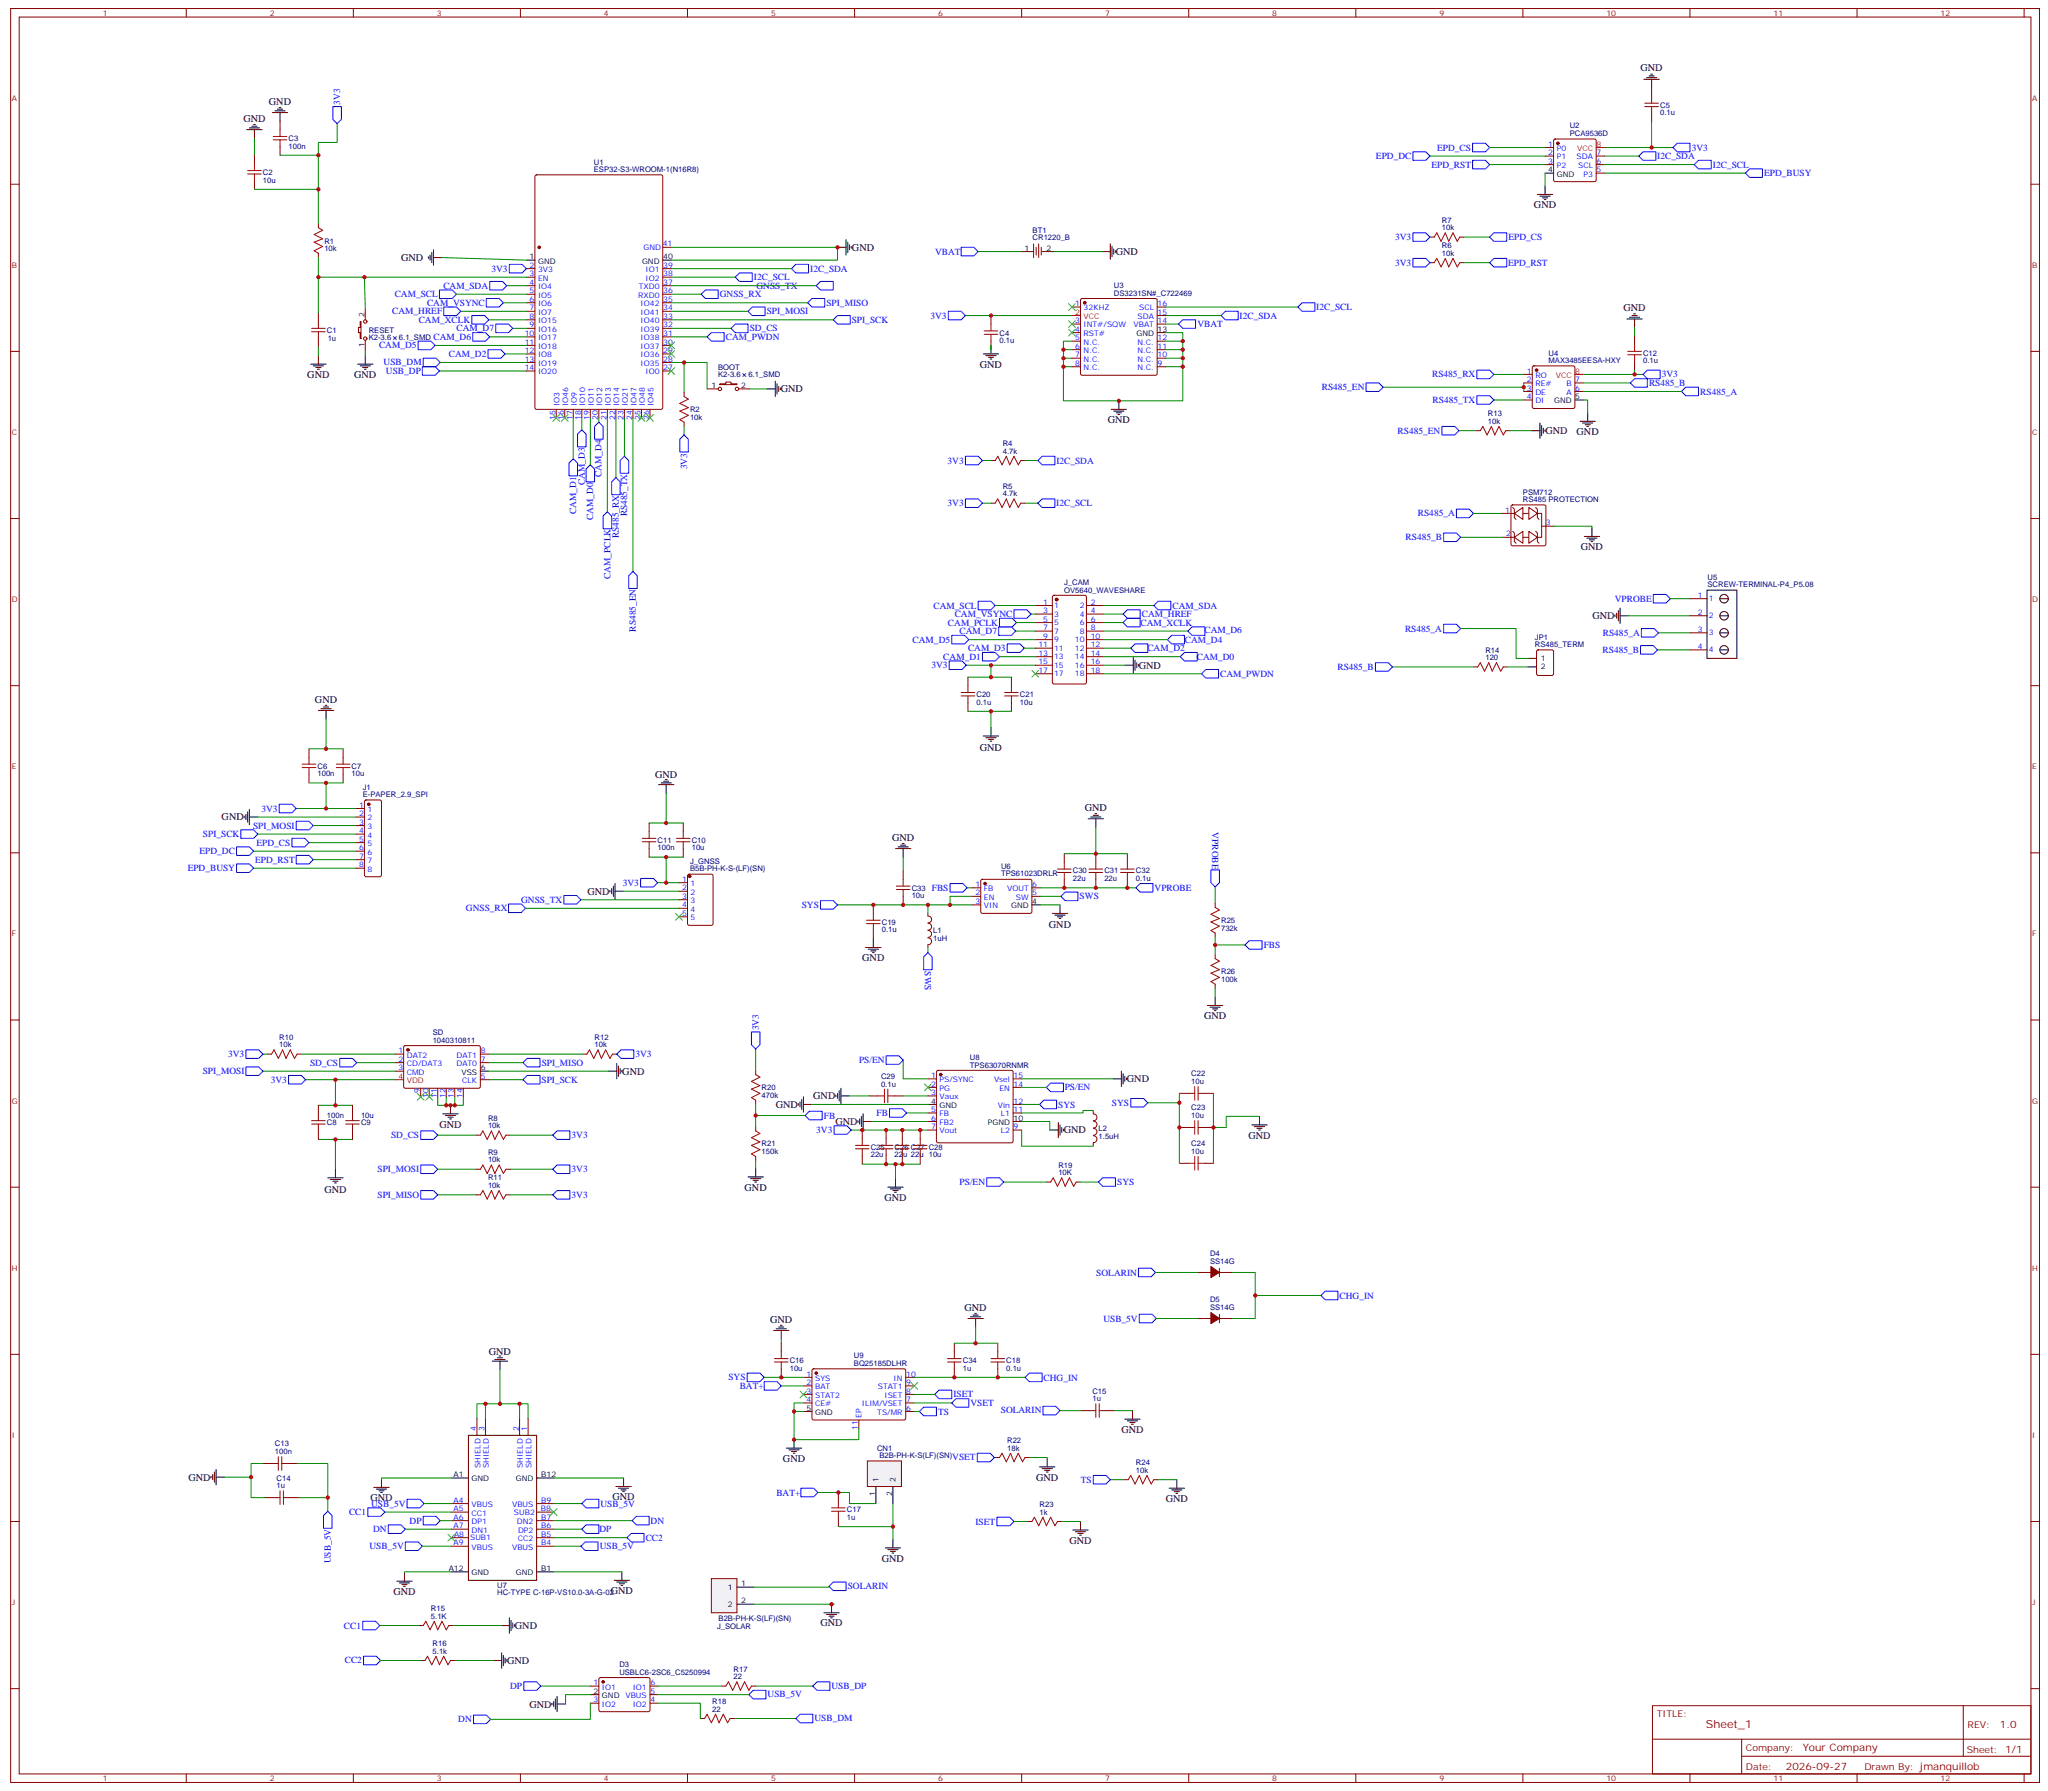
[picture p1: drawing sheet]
<svg xmlns="http://www.w3.org/2000/svg" width="848mm" height="741mm" viewBox="0 0 848 741" stroke-linecap="round" stroke-linejoin="round" font-family="sans-serif">
<defs><g id="words">
<text font-size="4.6" fill="#800" x="706" y="714.6">Sheet_1</text>
<g font-size="4.2">
<text x="678.9" y="29.6">GND</text>
<text x="111.3" y="43.3">GND</text>
<text x="100.7" y="50.3">GND</text>
<text x="634.8" y="86.1">GND</text>
<text x="352.6" y="103.7">GND</text>
<text x="461.8" y="105.6">GND</text>
<text x="166" y="108">GND</text>
<text x="671.9" y="128.6">GND</text>
<text x="405.5" y="152">GND</text>
<text x="127.2" y="156.3">GND</text>
<text x="146.6" y="156.3">GND</text>
<text x="323.1" y="162.3">GND</text>
<text x="458.4" y="175">GND</text>
<text x="639.6" y="179.6">GND</text>
<text x="652.5" y="179.9">GND</text>
<text x="654.2" y="227.5">GND</text>
<text x="659" y="256.1">GND</text>
<text x="471.3" y="276.6">GND</text>
<text x="130.4" y="290.9">GND</text>
<text x="405.5" y="310.6">GND</text>
<text x="271.1" y="321.6">GND</text>
<text x="448.9" y="335.5">GND</text>
<text x="91.7" y="339.4">GND</text>
<text x="369.2" y="347.9">GND</text>
<text x="243.1" y="370.1">GND</text>
<text x="434.1" y="383.9">GND</text>
<text x="356.8" y="397.6">GND</text>
<text x="498.3" y="421.6">GND</text>
<text x="257.5" y="444.5">GND</text>
<text x="466.4" y="447.7">GND</text>
<text x="336.5" y="454.7">GND</text>
<text x="321" y="458.3">GND</text>
<text x="181.9" y="466.8">GND</text>
<text x="345.7" y="465.4">GND</text>
<text x="440.3" y="468.8">GND</text>
<text x="516.6" y="471">GND</text>
<text x="134.2" y="493.3">GND</text>
<text x="308.2" y="492.5">GND</text>
<text x="366" y="496.7">GND</text>
<text x="399.2" y="542.2">GND</text>
<text x="318.7" y="547.1">GND</text>
<text x="202.3" y="560.6">GND</text>
<text x="464.1" y="592.7">GND</text>
<text x="324" y="604.7">GND</text>
<text x="78" y="612.4">GND</text>
<text x="428.8" y="612.4">GND</text>
<text x="153.3" y="620.9">GND</text>
<text x="253.5" y="620.5">GND</text>
<text x="482.4" y="621.2">GND</text>
<text x="442.6" y="638.5">GND</text>
<text x="364.9" y="645.9">GND</text>
<text x="162.8" y="659.7">GND</text>
<text x="252.8" y="659.3">GND</text>
<text x="213.1" y="673.9">GND</text>
<text x="339.5" y="672.7">GND</text>
<text x="209.9" y="688.3">GND</text>
<text x="219.1" y="706.3">GND</text>
</g>
<g font-size="4.2" fill="#800">
<text x="827.7" y="714.8">1.0</text>
<text x="746" y="724.4">Your Company</text>
<text x="739.1" y="732.2">2026-09-27</text>
</g>
<g font-size="3.9" fill="#00f">
<text x="140.8" y="43.4" transform="rotate(-90 140.8 43.4)">3V3</text>
<text x="569.4" y="65.8">EPD_DC</text>
<text x="594.8" y="62.3">EPD_CS</text>
<text x="685.9" y="65.8">I2C_SDA</text>
<text x="700.1" y="62.3">3V3</text>
<text x="592.4" y="69.3">EPD_RST</text>
<text x="708.9" y="69.3">I2C_SCL</text>
<text x="730.1" y="72.9">EPD_BUSY</text>
<text x="577.3" y="99.3">3V3</text>
<text x="624.2" y="99.3">EPD_CS</text>
<text x="387" y="105.3">VBAT</text>
<text x="203.4" y="112.4">3V3</text>
<text x="335.3" y="112.5">I2C_SDA</text>
<text x="577.3" y="109.9">3V3</text>
<text x="624.1" y="110">EPD_RST</text>
<text x="183.5" y="119.4">CAM_SDA</text>
<text x="312" y="116">I2C_SCL</text>
<text x="313.1" y="119.5">GNSS_TX</text>
<text x="163.3" y="123">CAM_SCL</text>
<text x="297.9" y="122.9">GNSS_RX</text>
<text x="162.3" y="130">CAM_HREF</text>
<text x="176.7" y="126.5">CAM_VSYNC</text>
<text x="317.3" y="130">SPI_MOSI</text>
<text x="342" y="126.5">SPI_MISO</text>
<text x="385.1" y="131.8">3V3</text>
<text x="513" y="131.9">I2C_SDA</text>
<text x="544.7" y="128.4">I2C_SCL</text>
<text x="173.3" y="133.5">CAM_XCLK</text>
<text x="189" y="137.1">CAM_D7</text>
<text x="310.3" y="137.1">SD_CS</text>
<text x="352.5" y="133.6">SPI_SCK</text>
<text x="495.5" y="135.3">VBAT</text>
<text x="179.4" y="140.6">CAM_D6</text>
<text x="300.4" y="140.6">CAM_PWDN</text>
<text x="156.8" y="144.1">CAM_D5</text>
<text x="185.8" y="147.7">CAM_D2</text>
<text x="158.8" y="151.1">USB_DM</text>
<text x="159.7" y="154.6">USB_DP</text>
<text x="547" y="161.4">RS485_EN</text>
<text x="592.7" y="156.1">RS485_RX</text>
<text x="682.4" y="159.7">RS485_B</text>
<text x="687.7" y="156.1">3V3</text>
<text x="592.9" y="166.7">RS485_TX</text>
<text x="703.6" y="163.2">RS485_A</text>
<text x="578.4" y="179.3">RS485_EN</text>
<text x="392.1" y="191.7">3V3</text>
<text x="437.2" y="191.8">I2C_SDA</text>
<text x="249" y="197.4" transform="rotate(-90 249 197.4)">CAM_D4</text>
<text x="284.3" y="194.2" transform="rotate(-90 284.3 194.2)">3V3</text>
<text x="242" y="200.6" transform="rotate(-90 242 200.6)">CAM_D3</text>
<text x="392.1" y="209.4">3V3</text>
<text x="437.1" y="209.5">I2C_SCL</text>
<text x="238.5" y="212.6" transform="rotate(-90 238.5 212.6)">CAM_D1</text>
<text x="245.5" y="215.1" transform="rotate(-90 245.5 215.1)">CAM_D0</text>
<text x="259.6" y="213.6" transform="rotate(-90 259.6 213.6)">RS485_TX</text>
<text x="586.8" y="213.6">RS485_A</text>
<text x="256" y="222.7" transform="rotate(-90 256 222.7)">RS485_RX</text>
<text x="581.7" y="223.4">RS485_B</text>
<text x="252.6" y="239.5" transform="rotate(-90 252.6 239.5)">CAM_PCLK</text>
<text x="386.3" y="251.7">CAM_SCL</text>
<text x="485.2" y="251.7">CAM_SDA</text>
<text x="668.3" y="248.9">VPROBE</text>
<text x="395.1" y="255.2">CAM_VSYNC</text>
<text x="472.5" y="255.3">CAM_HREF</text>
<text x="263.1" y="261.3" transform="rotate(-90 263.1 261.3)">RS485_EN</text>
<text x="392.3" y="258.8">CAM_PCLK</text>
<text x="397.1" y="262.3">CAM_D7</text>
<text x="472" y="258.8">CAM_XCLK</text>
<text x="498.5" y="262">CAM_D6</text>
<text x="581.5" y="261.3">RS485_A</text>
<text x="663.3" y="263">RS485_A</text>
<text x="377.7" y="265.8">CAM_D5</text>
<text x="400.6" y="269.4">CAM_D3</text>
<text x="474.8" y="269.4">CAM_D2</text>
<text x="490.3" y="265.8">CAM_D4</text>
<text x="390.4" y="272.9">CAM_D1</text>
<text x="495.3" y="272.9">CAM_D0</text>
<text x="663.2" y="270.1">RS485_B</text>
<text x="385.4" y="276.4">3V3</text>
<text x="505" y="280">CAM_PWDN</text>
<text x="553.5" y="277">RS485_B</text>
<text x="108.2" y="335.7">3V3</text>
<text x="84" y="346.3">SPI_SCK</text>
<text x="104.7" y="342.7">SPI_MOSI</text>
<text x="501.6" y="344.3" transform="rotate(90 501.6 344.3)">VPROBE</text>
<text x="82.6" y="353.3">EPD_DC</text>
<text x="106.2" y="349.8">EPD_CS</text>
<text x="105.6" y="356.8">EPD_RST</text>
<text x="77.7" y="360.4">EPD_BUSY</text>
<text x="257.7" y="366.4">3V3</text>
<text x="385.6" y="368.5">FBS</text>
<text x="477.8" y="368.5">VPROBE</text>
<text x="192.8" y="377">GNSS_RX</text>
<text x="215.7" y="373.4">GNSS_TX</text>
<text x="331.8" y="375.6">SYS</text>
<text x="446.8" y="372">SWS</text>
<text x="523" y="392">FBS</text>
<text x="382.7" y="401.8" transform="rotate(90 382.7 401.8)">SWS</text>
<text x="314" y="426.2" transform="rotate(-90 314 426.2)">3V3</text>
<text x="94.4" y="437.3">3V3</text>
<text x="263" y="437.3">3V3</text>
<text x="128.3" y="440.8">SD_CS</text>
<text x="224.2" y="440.8">SPI_MISO</text>
<text x="355.5" y="439.8">PS/EN</text>
<text x="83.9" y="444.4">SPI_MOSI</text>
<text x="112" y="447.9">3V3</text>
<text x="224.1" y="447.9">SPI_SCK</text>
<text x="440.6" y="451.1">PS/EN</text>
<text x="362.7" y="461.6">FB</text>
<text x="438" y="458.1">SYS</text>
<text x="460.2" y="457.3">SYS</text>
<text x="341" y="462.7">FB</text>
<text x="161.8" y="470.7">SD_CS</text>
<text x="236.5" y="470.8">3V3</text>
<text x="337.8" y="468.7">3V3</text>
<text x="156.2" y="484.9">SPI_MOSI</text>
<text x="236.5" y="484.9">3V3</text>
<text x="397.1" y="490.2">PS/EN</text>
<text x="462.3" y="490.1">SYS</text>
<text x="156.2" y="495.5">SPI_MISO</text>
<text x="236.5" y="495.5">3V3</text>
<text x="453.7" y="527.6">SOLARIN</text>
<text x="554.4" y="537.1">CHG_IN</text>
<text x="456.6" y="546.7">USB_5V</text>
<text x="301.4" y="571">SYS</text>
<text x="306.1" y="574.5">BAT+</text>
<text x="431.9" y="571.1">CHG_IN</text>
<text x="394.6" y="578">ISET</text>
<text x="401.6" y="581.6">VSET</text>
<text x="388.2" y="585.1">TS</text>
<text x="414.2" y="584.7">SOLARIN</text>
<text x="394.1" y="604.1">VSET</text>
<text x="447.2" y="613.3">TS</text>
<text x="153.6" y="623.2">USB_5V</text>
<text x="248.5" y="623.2">USB_5V</text>
<text x="321.3" y="618.6">BAT+</text>
<text x="144.5" y="626.7">CC1</text>
<text x="154.4" y="633.8">DN</text>
<text x="169.5" y="630.3">DP</text>
<text x="248.1" y="633.8">DP</text>
<text x="269.2" y="630.3">DN</text>
<text x="403.7" y="630.6">ISET</text>
<text x="152.9" y="640.9">USB_5V</text>
<text x="248.2" y="640.9">USB_5V</text>
<text x="267.2" y="637.3">CC2</text>
<text x="136.9" y="646.7" transform="rotate(-90 136.9 646.7)">USB_5V</text>
<text x="350.8" y="657.4">SOLARIN</text>
<text x="142.3" y="673.7">CC1</text>
<text x="142.7" y="688">CC2</text>
<text x="211.1" y="698.7">DP</text>
<text x="344.1" y="698.7">USB_DP</text>
<text x="317.7" y="702.1">USB_5V</text>
<text x="189.7" y="712.5">DN</text>
<text x="337.1" y="712">USB_DM</text>
</g>
<g font-size="3.9" fill="#800">
<text x="685.6" y="710.1">TITLE:</text>
<text x="814.3" y="714.8">REV:</text>
<text x="722.5" y="724.3">Company:</text>
<text x="813.9" y="725">Sheet: 1/1</text>
<text x="722.5" y="732">Date:</text>
<text x="771.6" y="732.1">Drawn By: jmanquillob</text>
</g>
<g font-size="3.2" fill="#800">
<text x="42.5" y="6.5">1</text>
<text x="111.7" y="6.5">2</text>
<text x="180.8" y="6.5">3</text>
<text x="249.9" y="6.5">4</text>
<text x="319.1" y="6.5">5</text>
<text x="388.2" y="6.5">6</text>
<text x="457.4" y="6.5">7</text>
<text x="526.5" y="6.5">8</text>
<text x="595.7" y="6.5">9</text>
<text x="664.8" y="6.5">10</text>
<text x="734" y="6.5">11</text>
<text x="803.1" y="6.5">12</text>
<text x="4.9" y="41.6">A</text>
<text x="841" y="41.6">A</text>
<text x="4.9" y="110.8">B</text>
<text x="841" y="110.8">B</text>
<text x="4.9" y="179.9">C</text>
<text x="841" y="179.9">C</text>
<text x="4.9" y="249.1">D</text>
<text x="841" y="249.1">D</text>
<text x="4.9" y="318.2">E</text>
<text x="841" y="318.2">E</text>
<text x="4.9" y="387.3">F</text>
<text x="841" y="387.3">F</text>
<text x="4.9" y="456.5">G</text>
<text x="841" y="456.5">G</text>
<text x="4.9" y="525.6">H</text>
<text x="841" y="525.6">H</text>
<text x="4.9" y="594.8">I</text>
<text x="841" y="594.8">I</text>
<text x="4.9" y="663.9">J</text>
<text x="841" y="663.9">J</text>
<text x="42.5" y="736.8">1</text>
<text x="111.7" y="736.8">2</text>
<text x="180.8" y="736.8">3</text>
<text x="249.9" y="736.8">4</text>
<text x="319.1" y="736.8">5</text>
<text x="388.2" y="736.8">6</text>
<text x="457.4" y="736.8">7</text>
<text x="526.5" y="736.8">8</text>
<text x="595.7" y="736.8">9</text>
<text x="664.8" y="736.8">10</text>
<text x="734" y="736.8">11</text>
<text x="803.1" y="736.8">12</text>
</g>
<g font-size="3.2" fill="#000080">
<text x="687" y="47.7">0.1u</text>
<text x="687" y="44.5">C5</text>
<text x="649.6" y="53">U2</text>
<text x="119.4" y="58.4">C3</text>
<text x="649.6" y="56.2">PCA9536D</text>
<text x="119.4" y="61.4">100n</text>
<text x="245.8" y="71.3">ESP32-S3-WROOM-1(N16R8)</text>
<text x="245.8" y="68.1">U1</text>
<text x="108.8" y="75.5">10u</text>
<text x="108.8" y="72.5">C2</text>
<text x="596.7" y="95.2">10k</text>
<text x="596.7" y="92.1">R7</text>
<text x="134.2" y="100.8">R1</text>
<text x="427.3" y="99.3">CR1220_B</text>
<text x="427.3" y="96.2">BT1</text>
<text x="134.2" y="103.8">10k</text>
<text x="596.7" y="105.8">10k</text>
<text x="596.7" y="102.7">R6</text>
<text x="461" y="119.2">U3</text>
<text x="461" y="122.3">DS3231SN#_C722469</text>
<text x="135.3" y="137.7">C1</text>
<text x="152.6" y="137.7">RESET</text>
<text x="135.6" y="141.2">1u</text>
<text x="152.6" y="140.8">K2-3.6</text>
<text x="165.1" y="140.8">6.1_SMD</text>
<text x="413.6" y="141.9">0.1u</text>
<text x="413.6" y="138.9">C4</text>
<text x="640.8" y="147.2">U4</text>
<text x="680" y="147.3">C12</text>
<text x="297.2" y="153">BOOT</text>
<text x="640.8" y="150.2">MAX3485EESA-HXY</text>
<text x="680" y="150.3">0.1u</text>
<text x="297.2" y="156.1">K2-3.6</text>
<text x="309.7" y="156.1">6.1_SMD</text>
<text x="285.6" y="173.6">10k</text>
<text x="285.6" y="170.6">R2</text>
<text x="615.8" y="172.2">R13</text>
<text x="615.8" y="175.3">10k</text>
<text x="415" y="184.6">R4</text>
<text x="415" y="187.7">4.7k</text>
<text x="415" y="202.3">R5</text>
<text x="415" y="205.3">4.7k</text>
<text x="630.3" y="207.7">RS485 PROTECTION</text>
<text x="630.3" y="204.7">PSM712</text>
<text x="706.6" y="239.9">U5</text>
<text x="440.4" y="245.2">OV5640_WAVESHARE</text>
<text x="440.4" y="242.1">J_CAM</text>
<text x="706.6" y="243">SCREW-TERMINAL-P4_P5.08</text>
<text x="614.7" y="270">R14</text>
<text x="635.2" y="267.8">RS485_TERM</text>
<text x="635.2" y="264.7">JP1</text>
<text x="614.7" y="273">120</text>
<text x="404.1" y="291.5">0.1u</text>
<text x="404.1" y="288.3">C20</text>
<text x="422.1" y="291.5">10u</text>
<text x="422.1" y="288.3">C21</text>
<text x="131.4" y="321.1">100n</text>
<text x="131.4" y="318">C6</text>
<text x="145.5" y="321.1">10u</text>
<text x="145.5" y="318">C7</text>
<text x="150.1" y="329.8">E-PAPER_2.9_SPI</text>
<text x="150.1" y="326.7">J1</text>
<text x="272.2" y="351.8">100n</text>
<text x="272.2" y="348.7">C11</text>
<text x="286.3" y="351.8">10u</text>
<text x="286.3" y="348.7">C10</text>
<text x="285.6" y="357.3">J_GNSS</text>
<text x="414.3" y="359.4">U6</text>
<text x="285.6" y="360.4">B5B-PH-K-S-(LF)(SN)</text>
<text x="414.3" y="362.4">TPS61023DRLR</text>
<text x="444" y="364.5">22u</text>
<text x="444" y="361.3">C30</text>
<text x="457" y="364.5">22u</text>
<text x="457" y="361.3">C31</text>
<text x="470.1" y="364.5">0.1u</text>
<text x="470.1" y="361.3">C32</text>
<text x="377.3" y="371.5">10u</text>
<text x="377.3" y="368.4">C33</text>
<text x="364.9" y="382.5">C19</text>
<text x="505.4" y="381.8">R25</text>
<text x="364.9" y="385.7">0.1u</text>
<text x="386.2" y="389.2">1uH</text>
<text x="386.2" y="386">L1</text>
<text x="505.4" y="385">732k</text>
<text x="505.4" y="406.2">100k</text>
<text x="505.4" y="403">R26</text>
<text x="115.5" y="430">R10</text>
<text x="179.1" y="431.4">1040310811</text>
<text x="179.1" y="428.3">SD</text>
<text x="246.1" y="430">R12</text>
<text x="115.5" y="433.2">10k</text>
<text x="246.1" y="433.2">10k</text>
<text x="401.4" y="441.6">TPS63070RNMR</text>
<text x="401.4" y="438.6">U8</text>
<text x="364.6" y="449.4">0.1u</text>
<text x="364.6" y="446.2">C29</text>
<text x="493" y="448.4">10u</text>
<text x="493" y="445.2">C22</text>
<text x="315.2" y="454.1">470k</text>
<text x="315.2" y="450.9">R20</text>
<text x="493" y="459.3">C23</text>
<text x="135.3" y="462.4">100n</text>
<text x="135.3" y="465.5">C8</text>
<text x="149.4" y="462.4">10u</text>
<text x="149.4" y="465.5">C9</text>
<text x="202" y="466.7">10k</text>
<text x="202" y="463.5">R8</text>
<text x="454.7" y="467.9">L2</text>
<text x="493" y="462.5">10u</text>
<text x="454.7" y="471">1.5uH</text>
<text x="202" y="477.7">R9</text>
<text x="315.2" y="477.4">150k</text>
<text x="315.2" y="474.2">R21</text>
<text x="360.4" y="478.8">22u</text>
<text x="360.4" y="475.6">C25</text>
<text x="370.2" y="478.8">22u 22u 10u</text>
<text x="370.2" y="475.6">C26 C27 C28</text>
<text x="493" y="477.3">10u</text>
<text x="493" y="474.1">C24</text>
<text x="202" y="480.8">10k</text>
<text x="438" y="483">R19</text>
<text x="202" y="491.4">10k</text>
<text x="202" y="488.2">R11</text>
<text x="438" y="486.1">10K</text>
<text x="500.8" y="519.6">D4</text>
<text x="500.8" y="522.8">SS14G</text>
<text x="500.8" y="538.7">D5</text>
<text x="500.8" y="541.9">SS14G</text>
<text x="326.8" y="563.8">C16</text>
<text x="353.4" y="561.9">U9</text>
<text x="398.5" y="563.9">C34</text>
<text x="416.5" y="563.9">C18</text>
<text x="326.8" y="567">10u</text>
<text x="353.4" y="565.1">BQ25185DLHR</text>
<text x="398.5" y="567">1u</text>
<text x="416.5" y="567">0.1u</text>
<text x="452.1" y="579.6">1u</text>
<text x="452.1" y="576.4">C15</text>
<text x="113.8" y="598.3">C13</text>
<text x="416.8" y="596.9">R22</text>
<text x="113.8" y="601.5">100n</text>
<text x="362.9" y="600.2">CN1</text>
<text x="363.9" y="603.2">B2B-PH-K-S(LF)(SN)</text>
<text x="416.8" y="600.1">18k</text>
<text x="470.1" y="609.2">10k</text>
<text x="470.1" y="606.1">R24</text>
<text x="114.5" y="615.6">1u</text>
<text x="114.5" y="612.4">C14</text>
<text x="430.2" y="623.4">R23</text>
<text x="350.5" y="628.7">1u</text>
<text x="350.5" y="625.6">C17</text>
<text x="430.2" y="626.5">1k</text>
<text x="205.8" y="659.8">HC-TYPE C-16P-VS10.0-3A-G-02</text>
<text x="205.8" y="656.7">U7</text>
<text x="178.3" y="669.6">5.1K</text>
<text x="178.3" y="666.4">R15</text>
<text x="297.4" y="670.6">B2B-PH-K-S(LF)(SN)</text>
<text x="296.8" y="673.8">J_SOLAR</text>
<text x="179" y="680.9">R16</text>
<text x="179" y="684">5.1k</text>
<text x="256.3" y="689.7">D3</text>
<text x="256.3" y="692.8">USBLC6-2SC6_C5250994</text>
<text x="303.6" y="694.6">22</text>
<text x="303.6" y="691.4">R17</text>
<text x="294.8" y="704.8">R18</text>
<text x="294.8" y="708">22</text>
</g>
<g font-size="3.2" fill="#00f">
<text x="640.7" y="60.7">1</text>
<text x="640.7" y="64.2">2</text>
<text x="644.2" y="62.4">P0</text>
<text x="644.2" y="66">P1</text>
<text x="652.5" y="66">SDA</text>
<text x="660.8" y="64.2">7</text>
<text x="640.7" y="67.7">3</text>
<text x="644.2" y="69.5">P2</text>
<text x="653.1" y="69.5">SCL</text>
<text x="660.8" y="71.3">5</text>
<text x="660.8" y="67.7">6</text>
<text x="655.3" y="73">P3</text>
<text x="274.3" y="102">41</text>
<text x="266.3" y="103.4">GND</text>
<text x="219.2" y="110.8">2</text>
<text x="222.7" y="112.5">3V3</text>
<text x="267.1" y="112.5">IO1</text>
<text x="274.5" y="110.8">39</text>
<text x="219.2" y="114.3">3</text>
<text x="219.2" y="117.8">4</text>
<text x="222.7" y="116.1">EN</text>
<text x="222.7" y="119.6">IO4</text>
<text x="264.4" y="119.6">TXD0</text>
<text x="267.1" y="116.1">IO2</text>
<text x="274.5" y="117.8">37</text>
<text x="274.5" y="114.3">38</text>
<text x="219.2" y="121.4">5</text>
<text x="219.2" y="124.9">6</text>
<text x="222.7" y="123.1">IO5</text>
<text x="264.1" y="123.1">RXD0</text>
<text x="274.5" y="124.9">35</text>
<text x="274.5" y="121.4">36</text>
<text x="219.2" y="128.4">7</text>
<text x="219.2" y="131.9">8</text>
<text x="222.7" y="126.6">IO6</text>
<text x="222.7" y="130.2">IO7</text>
<text x="265.1" y="130.2">IO41</text>
<text x="265.1" y="126.6">IO42</text>
<text x="274.5" y="131.9">33</text>
<text x="274.5" y="128.4">34</text>
<text x="445" y="126.6">1</text>
<text x="448.5" y="128.4">32KHZ</text>
<text x="470.8" y="131.9">SDA</text>
<text x="471.4" y="128.4">SCL</text>
<text x="479.1" y="126.6">16</text>
<text x="479.1" y="130.2">15</text>
<text x="219.2" y="135.5">9</text>
<text x="222.7" y="133.7">IO15</text>
<text x="222.7" y="137.2">IO16</text>
<text x="265.1" y="137.2">IO39</text>
<text x="265.1" y="133.7">IO40</text>
<text x="274.5" y="135.5">32</text>
<text x="445" y="137.2">4</text>
<text x="445" y="133.7">3</text>
<text x="448.5" y="135.5">INT#/SQW</text>
<text x="469.1" y="135.5">VBAT</text>
<text x="479.1" y="133.7">14</text>
<text x="217.2" y="139">10</text>
<text x="217.2" y="142.5">11</text>
<text x="222.7" y="140.8">IO17</text>
<text x="265.1" y="140.8">IO38</text>
<text x="274.5" y="142.5">30</text>
<text x="274.5" y="139">31</text>
<text x="445" y="140.8">5</text>
<text x="448.5" y="142.5">N.C.</text>
<text x="448.5" y="139">RST#</text>
<text x="470.7" y="142.5">N.C.</text>
<text x="479.1" y="140.8">12</text>
<text x="217.2" y="146">12</text>
<text x="217.2" y="149.6">13</text>
<text x="222.7" y="144.3">IO18</text>
<text x="222.7" y="147.8">IO8</text>
<text x="265.1" y="147.8">IO36</text>
<text x="265.1" y="144.3">IO37</text>
<text x="274.5" y="149.6">28</text>
<text x="274.5" y="146">29</text>
<text x="445" y="147.8">7</text>
<text x="445" y="144.3">6</text>
<text x="448.5" y="149.6">N.C.</text>
<text x="448.5" y="146">N.C.</text>
<text x="470.7" y="146">N.C.</text>
<text x="470.7" y="149.6">N.C.</text>
<text x="479.1" y="144.3">11</text>
<text x="479.1" y="147.8">10</text>
<text x="217.2" y="153.1">14</text>
<text x="222.7" y="151.3">IO19</text>
<text x="222.7" y="154.9">IO20</text>
<text x="265.1" y="151.3">IO35</text>
<text x="267.1" y="154.9">IO0</text>
<text x="274.5" y="153.1">27</text>
<text x="445" y="151.3">8</text>
<text x="448.5" y="153.1">N.C.</text>
<text x="470.7" y="153.1">N.C.</text>
<text x="479.1" y="151.3">9</text>
<text x="631.9" y="154.5">1</text>
<text x="631.9" y="158">2</text>
<text x="631.9" y="161.6">3</text>
<text x="635.4" y="156.3">RO</text>
<text x="635.4" y="159.8">RE#</text>
<text x="648.3" y="159.8">B</text>
<text x="651.9" y="161.6">6</text>
<text x="651.9" y="158">7</text>
<text x="631.9" y="165.1">4</text>
<text x="635.4" y="163.3">DE</text>
<text x="635.4" y="166.9">DI</text>
<text x="648.3" y="163.3">A</text>
<text x="229.8" y="173.5" transform="rotate(-90 229.8 173.5)">15</text>
<text x="231.6" y="168" transform="rotate(-90 231.6 168)">IO3</text>
<text x="233.4" y="173.5" transform="rotate(-90 233.4 173.5)">16</text>
<text x="235.1" y="168" transform="rotate(-90 235.1 168)">IO46</text>
<text x="236.9" y="173.5" transform="rotate(-90 236.9 173.5)">17</text>
<text x="238.7" y="168" transform="rotate(-90 238.7 168)">IO9</text>
<text x="240.4" y="173.5" transform="rotate(-90 240.4 173.5)">18</text>
<text x="242.2" y="168" transform="rotate(-90 242.2 168)">IO10</text>
<text x="243.9" y="173.5" transform="rotate(-90 243.9 173.5)">19</text>
<text x="245.7" y="168" transform="rotate(-90 245.7 168)">IO11</text>
<text x="247.5" y="173.5" transform="rotate(-90 247.5 173.5)">20</text>
<text x="249.2" y="168" transform="rotate(-90 249.2 168)">IO12</text>
<text x="251" y="173.5" transform="rotate(-90 251 173.5)">21</text>
<text x="252.8" y="168" transform="rotate(-90 252.8 168)">IO13</text>
<text x="254.5" y="173.5" transform="rotate(-90 254.5 173.5)">22</text>
<text x="256.3" y="168" transform="rotate(-90 256.3 168)">IO14</text>
<text x="258.1" y="173.5" transform="rotate(-90 258.1 173.5)">23</text>
<text x="259.8" y="168" transform="rotate(-90 259.8 168)">IO21</text>
<text x="261.6" y="173.5" transform="rotate(-90 261.6 173.5)">24</text>
<text x="263.3" y="168" transform="rotate(-90 263.3 168)">IO47</text>
<text x="265.1" y="173.5" transform="rotate(-90 265.1 173.5)">25</text>
<text x="266.9" y="168" transform="rotate(-90 266.9 168)">IO48</text>
<text x="268.6" y="173.5" transform="rotate(-90 268.6 173.5)">26</text>
<text x="270.4" y="168" transform="rotate(-90 270.4 168)">IO45</text>
<text x="622.9" y="212">1</text>
<text x="623.3" y="221.9">2</text>
<text x="639.8" y="217.3">3</text>
<text x="431.7" y="250.1">1</text>
<text x="436.2" y="251.5">1</text>
<text x="446.9" y="251.5">2</text>
<text x="451.4" y="250.1">2</text>
<text x="702.7" y="247.3">1</text>
<text x="707.1" y="248.7">1</text>
<text x="431.7" y="253.6">3</text>
<text x="431.7" y="257.2">5</text>
<text x="436.2" y="255.1">3</text>
<text x="446.9" y="255.1">4</text>
<text x="451.4" y="253.6">4</text>
<text x="451.4" y="257.2">6</text>
<text x="702.7" y="254.4">2</text>
<text x="707.1" y="255.8">2</text>
<text x="431.7" y="260.7">7</text>
<text x="436.2" y="258.6">5</text>
<text x="436.2" y="262.1">7</text>
<text x="446.9" y="258.6">6</text>
<text x="446.9" y="262.1">8</text>
<text x="451.4" y="260.7">8</text>
<text x="702.7" y="261.4">3</text>
<text x="707.1" y="262.8">3</text>
<text x="429.7" y="267.8">11</text>
<text x="431.7" y="264.2">9</text>
<text x="436.2" y="265.6">9</text>
<text x="436.2" y="269.2">11</text>
<text x="444.9" y="265.6">10</text>
<text x="444.9" y="269.2">12</text>
<text x="451.4" y="264.2">10</text>
<text x="451.4" y="267.8">12</text>
<text x="702.7" y="268.5">4</text>
<text x="707.1" y="269.9">4</text>
<text x="429.7" y="271.3">13</text>
<text x="429.7" y="274.8">15</text>
<text x="436.2" y="272.7">13</text>
<text x="444.9" y="272.7">14</text>
<text x="451.4" y="271.3">14</text>
<text x="451.4" y="274.8">16</text>
<text x="429.7" y="278.3">17</text>
<text x="436.2" y="276.2">15</text>
<text x="436.2" y="279.8">17</text>
<text x="444.9" y="276.2">16</text>
<text x="444.9" y="279.8">18</text>
<text x="451.4" y="278.3">18</text>
<text x="148.6" y="334.1">1</text>
<text x="152.1" y="335.8">1</text>
<text x="148.6" y="337.6">2</text>
<text x="148.6" y="341.1">3</text>
<text x="152.1" y="339.4">2</text>
<text x="148.6" y="344.7">4</text>
<text x="152.1" y="342.9">3</text>
<text x="152.1" y="346.4">4</text>
<text x="148.6" y="348.2">5</text>
<text x="148.6" y="351.7">6</text>
<text x="152.1" y="350">5</text>
<text x="152.1" y="353.5">6</text>
<text x="148.6" y="355.2">7</text>
<text x="148.6" y="358.8">8</text>
<text x="152.1" y="357">7</text>
<text x="152.1" y="360.5">8</text>
<text x="282.3" y="364.8">1</text>
<text x="282.3" y="368.3">2</text>
<text x="282.3" y="371.8">3</text>
<text x="285.8" y="366.5">1</text>
<text x="285.8" y="370.1">2</text>
<text x="403.7" y="366.9">1</text>
<text x="403.7" y="370.4">2</text>
<text x="407.2" y="368.7">FB</text>
<text x="416.8" y="368.7">VOUT</text>
<text x="427.2" y="370.4">5</text>
<text x="427.2" y="366.9">6</text>
<text x="282.3" y="375.4">4</text>
<text x="285.8" y="373.6">3</text>
<text x="285.8" y="377.1">4</text>
<text x="403.7" y="373.9">3</text>
<text x="407.2" y="372.2">EN</text>
<text x="407.2" y="375.7">VIN</text>
<text x="420.4" y="372.2">SW</text>
<text x="282.3" y="378.9">5</text>
<text x="285.8" y="380.6">5</text>
<text x="164.8" y="435.7">1</text>
<text x="168.3" y="437.4">DAT2</text>
<text x="188.9" y="437.4">DAT1</text>
<text x="199" y="435.7">8</text>
<text x="164.8" y="439.2">2</text>
<text x="164.8" y="442.7">3</text>
<text x="168.3" y="441">CD/DAT3</text>
<text x="188.9" y="441">DAT0</text>
<text x="199" y="439.2">7</text>
<text x="168.3" y="444.5">CMD</text>
<text x="191.3" y="448">CLK</text>
<text x="199" y="446.3">5</text>
<text x="385.3" y="445.9">1</text>
<text x="385.3" y="449.4">2</text>
<text x="388.8" y="447.7">PS/SYNC</text>
<text x="411.4" y="447.7">Vsel</text>
<text x="419.5" y="449.4">14</text>
<text x="419.5" y="445.9">15</text>
<text x="173.7" y="452.2" transform="rotate(-90 173.7 452.2)">9</text>
<text x="177.3" y="454.2" transform="rotate(-90 177.3 454.2)">10</text>
<text x="180.8" y="454.2" transform="rotate(-90 180.8 454.2)">11</text>
<text x="184.3" y="454.2" transform="rotate(-90 184.3 454.2)">12</text>
<text x="187.9" y="454.2" transform="rotate(-90 187.9 454.2)">13</text>
<text x="191.4" y="454.2" transform="rotate(-90 191.4 454.2)">14</text>
<text x="385.3" y="453">3</text>
<text x="388.8" y="451.2">PG</text>
<text x="388.8" y="454.7">Vaux</text>
<text x="413.6" y="451.2">EN</text>
<text x="385.3" y="460">5</text>
<text x="388.8" y="461.8">FB</text>
<text x="412.9" y="458.3">Vin</text>
<text x="414.2" y="461.8">L1</text>
<text x="419.5" y="460">11</text>
<text x="419.5" y="456.5">12</text>
<text x="385.3" y="463.5">6</text>
<text x="385.3" y="467.1">7</text>
<text x="388.8" y="465.3">FB2</text>
<text x="419.5" y="467.1">9</text>
<text x="388.8" y="468.8">Vout</text>
<text x="414.2" y="468.8">L2</text>
<text x="333.8" y="569.4">1</text>
<text x="375" y="569.4">10</text>
<text x="333.8" y="572.9">2</text>
<text x="337.3" y="571.1">SYS</text>
<text x="337.3" y="574.7">BAT</text>
<text x="363.3" y="574.7">STAT1</text>
<text x="369.8" y="571.1">IN</text>
<text x="375" y="572.9">9</text>
<text x="333.8" y="576.4">3</text>
<text x="333.8" y="580">4</text>
<text x="337.3" y="578.2">STAT2</text>
<text x="337.3" y="581.7">CE#</text>
<text x="356.7" y="581.7">ILIM/VSET</text>
<text x="366.1" y="578.2">ISET</text>
<text x="375" y="580">7</text>
<text x="375" y="576.4">8</text>
<text x="356.5" y="586.7" transform="rotate(-90 356.5 586.7)">EP</text>
<text x="363.1" y="585.3">TS/MR</text>
<text x="375" y="583.5">6</text>
<text x="197" y="591.8" transform="rotate(-90 197 591.8)">4</text>
<text x="200.6" y="591.8" transform="rotate(-90 200.6 591.8)">3</text>
<text x="214.7" y="591.8" transform="rotate(-90 214.7 591.8)">2</text>
<text x="218.2" y="591.8" transform="rotate(-90 218.2 591.8)">1</text>
<text x="355.1" y="591.4" transform="rotate(-90 355.1 591.4)">11</text>
<text x="198.8" y="607.1" transform="rotate(-90 198.8 607.1)">SHIELD</text>
<text x="202.3" y="607.1" transform="rotate(-90 202.3 607.1)">SHIELD</text>
<text x="216.4" y="607.1" transform="rotate(-90 216.4 607.1)">SHIELD</text>
<text x="220" y="607.1" transform="rotate(-90 220 607.1)">SHIELD</text>
<text x="187.7" y="621.6">A4</text>
<text x="195.2" y="623.4">VBUS</text>
<text x="211.9" y="623.4">VBUS</text>
<text x="224" y="621.6">B9</text>
<text x="187.7" y="625.1">A5</text>
<text x="187.7" y="628.6">A6</text>
<text x="195.2" y="626.9">CC1</text>
<text x="212.7" y="626.5">SUB2</text>
<text x="223.8" y="625.1">B8</text>
<text x="224" y="628.6">B7</text>
<text x="187.7" y="632.2">A7</text>
<text x="187.9" y="635.7">A8</text>
<text x="195.2" y="630.4">DP1</text>
<text x="195.2" y="633.9">DN1</text>
<text x="213.9" y="630.4">DN2</text>
<text x="214.4" y="633.9">DP2</text>
<text x="224" y="635.7">B5</text>
<text x="224" y="632.2">B6</text>
<text x="187.7" y="639.2">A9</text>
<text x="194.6" y="637.1">SUB1</text>
<text x="195.2" y="641">VBUS</text>
<text x="211.9" y="641">VBUS</text>
<text x="214.3" y="637.5">CC2</text>
<text x="224" y="639.2">B4</text>
<text x="245.6" y="697.1">1</text>
<text x="249.1" y="698.9">IO1</text>
<text x="261.8" y="698.9">IO1</text>
<text x="269.2" y="697.1">6</text>
<text x="269.2" y="700.6">5</text>
<text x="245.6" y="704.1">3</text>
<text x="249.1" y="705.9">IO2</text>
<text x="258.9" y="702.4">VBUS</text>
<text x="261.8" y="705.9">IO2</text>
<text x="269.2" y="704.1">4</text>
</g>
<g font-size="3.2" fill="#f00">
<text x="652.7" y="62.4">VCC</text>
<text x="660.8" y="60.7">8</text>
<text x="445" y="130.2">2</text>
<text x="448.5" y="131.9">VCC</text>
<text x="651.9" y="154.5">8</text>
<text x="643.9" y="156.3">VCC</text>
<text x="164.8" y="446.3">4</text>
<text x="168.3" y="448">VDD</text>
</g>
<g font-size="3.2">
<text x="640.7" y="71.3">4</text>
<text x="644.2" y="73">GND</text>
<text x="219.2" y="107.2">1</text>
<text x="274.5" y="107.2">40</text>
<text x="424" y="103.7">1</text>
<text x="433" y="103.7">2</text>
<text x="222.7" y="109">GND</text>
<text x="265.7" y="109">GND</text>
<text x="150.8" y="131.2" transform="rotate(-90 150.8 131.2)">2</text>
<text x="479.1" y="137.2">13</text>
<text x="150.8" y="143.5" transform="rotate(-90 150.8 143.5)">1</text>
<text x="470.3" y="139">GND</text>
<text x="294.5" y="160.5">1</text>
<text x="306.7" y="160.5">2</text>
<text x="643.2" y="166.9">GND</text>
<text x="651.9" y="165.1">5</text>
<text x="637.6" y="273.4">1</text>
<text x="637.6" y="276.9">2</text>
<text x="418.5" y="375.7">GND</text>
<text x="427.2" y="373.9">4</text>
<text x="199" y="442.7">6</text>
<text x="191" y="444.5">VSS</text>
<text x="385.3" y="456.5">4</text>
<text x="388.8" y="458.3">GND</text>
<text x="408.8" y="465.3">PGND</text>
<text x="419.5" y="463.5">10</text>
<text x="333.8" y="583.5">5</text>
<text x="337.3" y="585.3">GND</text>
<text x="187.7" y="611">A1</text>
<text x="224" y="611">B12</text>
<text x="195.2" y="612.8">GND</text>
<text x="213.5" y="612.8">GND</text>
<text x="363.5" y="613.1" transform="rotate(-90 363.5 613.1)">1</text>
<text x="370.6" y="613.1" transform="rotate(-90 370.6 613.1)">2</text>
<text x="362.1" y="618.7" transform="rotate(-90 362.1 618.7)">1</text>
<text x="369.2" y="618.7" transform="rotate(-90 369.2 618.7)">2</text>
<text x="185.7" y="649.8">A12</text>
<text x="195.2" y="651.6">GND</text>
<text x="213.5" y="651.6">GND</text>
<text x="224" y="649.8">B1</text>
<text x="301.2" y="657.6">1</text>
<text x="306.7" y="656.2">1</text>
<text x="301.2" y="664.6">2</text>
<text x="306.7" y="663.2">2</text>
<text x="245.6" y="700.6">2</text>
<text x="249.1" y="702.4">GND</text>
</g>
</g></defs>
<g fill="none" stroke="#870000" stroke-width=".41">
<path d="M4.4 3.5h839.6v733.8h-839.6zM7.9 7.1h832.6v726.7h-832.6zM77.1 3.5v3.6M146.2 3.5v3.6M215.4 3.5v3.6M284.5 3.5v3.6M353.7 3.5v3.6M422.8 3.5v3.6M491.9 3.5v3.6M561.1 3.5v3.6M630.2 3.5v3.6M699.4 3.5v3.6"/>
<path d="M768.5 3.5v3.6M837.7 3.5v3.6M683.5 36.3v3.6M115.9 50.1v3.5M643.2 57.7h17.2l.2 16.7-.3 .5-16.7 .2-.5-.2-.2-16.7zM683.5 46.9v3.5M4.4 76.2h3.5M105.3 64.2v3.5M105.3 74.8v3.5M115.9 60.7v3.5M221.6 72.5l52-.2 .6 .5 .1 95.8-.5 .7h-51.7l-.7-.4v-95.9zM639.4 61h3.5"/>
<path d="M639.4 64.6h3.5M639.4 68.1h3.5M660.6 64.6h3.5M660.6 68.1h3.5M660.6 71.6h3.5M840.5 76.2h3.5M131.8 92.4v1.8M591.8 98.1h1.7M604.1 98.1h1.8M131.8 104.8v1.7M217.8 111.1h3.6M217.8 114.7h3.6"/>
<path d="M217.8 118.2h3.6M274.3 111.1h3.5M274.3 114.7h3.5M274.3 118.2h3.5M274.3 102.3h3.5M427.7 100.9v5.6M428.8 102.3v3.2M429.9 100.9v5.6M430.9 102.3v3.2M591.8 108.7h1.7M604.1 108.7h1.8M131.8 129.5v3.5"/>
<path d="M149 133h.4v7.1h-.4v-2.5h-.7v-2.1h.7zM151.2 127.7v4.6M217.8 121.7h3.6M217.8 125.2h3.6M217.8 128.8h3.6M217.8 132.3h3.6M217.8 135.8h3.6M217.8 139.3h3.6M274.3 121.7h3.5M274.3 125.2h3.5M274.3 128.8h3.5M274.3 132.3h3.5"/>
<path d="M274.3 135.8h3.5M274.3 139.3h3.5M410.1 130.5v3.6M443.6 127h3.5M443.6 134.1h3.5M443.6 137.6h3.5M447.4 123.7h31.3l.2 30.8-.2 .5-30.8 .2-.5-.2-.3-30.8zM478.9 127h3.5M478.9 130.5h3.5M478.9 134.1h3.5M676.5 139v3.5M4.4 145.3h3.5"/>
<path d="M131.8 140.1v3.5M151.2 140.8v4.5M217.8 142.9h3.6M217.8 146.4h3.6M217.8 149.9h3.6M217.8 153.5h3.6M274.3 142.9h3.5M274.3 146.4h3.5M274.3 149.9h3.5M274.3 153.5h3.5M297.9 158.8h2.5v-.8h2.1v.8h2.5v.3h-7.1zM410.1 141.1v3.5"/>
<path d="M443.6 141.1h3.5M443.6 144.6h3.5M443.6 148.2h3.5M443.6 151.7h3.5M478.9 141.1h3.5M478.9 144.6h3.5M478.9 148.2h3.5M478.9 151.7h3.5M630.6 154.9h3.5M630.6 158.4h3.5M634.4 151.5h17.2l.2 16.8-.3 .5-16.7 .2-.5-.3-.2-16.7zM651.8 158.4h3.5"/>
<path d="M676.5 149.6v3.5M840.5 145.3h3.5M230.2 169.3v3.6M233.7 169.3v3.6M237.2 169.3v3.6M240.8 169.3v3.6M244.3 169.3v3.6M247.8 169.3v3.6M251.4 169.3v3.6M254.9 169.3v3.6M258.4 169.3v3.6M261.9 169.3v3.6"/>
<path d="M265.5 169.3v3.6M269 169.3v3.6M283.1 162.3v1.7M283.1 174.6v1.8M292.6 160.9h4.6M305.7 160.9h4.6M610.8 178.2h1.8M623.2 178.2h1.7M630.6 161.9h3.5M630.6 165.5h3.5M651.8 161.9h3.5M410.1 190.5h1.8"/>
<path d="M422.5 190.5h1.7M4.4 214.5h3.5M410.1 208.1h1.8M422.5 208.1h1.7M621.4 212.4h3.5M625.3 212.4h12.7v9.8h-16.2M625.5 209.1h14.1l.2 16-.3 .5-13.5 .2-.5-.3-.2-16zM635.5 219.8l.7 .7v3.5l.7 .7M638 217.7h5.3M840.5 214.5h3.5M609.8 275.9h1.7M622.1 275.9h1.8"/>
<path d="M636.1 269l6.1-.2 .7 .4v9.5l-.4 .6-5.9 .1-.7-.5v-9.4zM4.4 283.6h3.5M840.5 283.6h3.5M127.9 309.7v3.6M142 309.7v3.6M127.9 320.3v3.5M142 320.3v3.5M147.3 334.4h3.5M147.3 338h3.5M151 331.1l6.2-.2 .7 .7v30.3l-.7 .8h-5.7l-.7-.8v-30.3zM4.4 352.8h3.5M147.3 341.5h3.5"/>
<path d="M147.3 345h3.5M147.3 348.5h3.5M147.3 352.1h3.5M147.3 355.6h3.5M147.3 359.1h3.5M268.6 340.4v3.6M268.6 351v3.5M282.8 340.4v3.6M282.8 351v3.5M840.5 352.8h3.5M4.4 421.9h3.5M110.6 436h1.8"/>
<path d="M122.9 436h1.8M163.5 436h3.5M163.5 439.6h3.5M167.3 432.7l31.1-.1 .4 .6-.1 16.5-.6 .4h-30.6l-.5-.7v-16.2zM198.8 436h3.5M198.8 439.6h3.5M241.1 436h1.8M253.5 436h1.7M840.5 421.9h3.5M131.8 457.2v3.5M145.9 457.2v3.5M163.5 443.1h3.5"/>
<path d="M174.1 450.1v3.6M177.6 450.1v3.6M181.2 450.1v3.6M184.7 450.1v3.6M188.2 450.1v3.6M191.7 450.1v3.6M198.8 446.6h3.5M131.8 467.8v3.5M145.9 467.8v3.5M197 469.5h1.8M209.4 469.5h1.7M4.4 491.1h3.5"/>
<path d="M197 483.7h1.8M197 494.2h1.8M209.4 483.7h1.7M209.4 494.2h1.7M840.5 491.1h3.5M4.4 560.2h3.5M840.5 560.2h3.5M4.4 629.4h3.5M840.5 629.4h3.5M4.4 698.5h3.5M840.5 698.5h3.5M683.9 705.6h156.6v28.2h-156.6z"/>
<path d="M683.9 719.4h156.5M720.8 719.4v14.1M812.5 705.6v20.9M77.1 733.8v3.5M146.2 733.8v3.5M215.4 733.8v3.5M284.5 733.8v3.5M353.7 733.8v3.5M422.8 733.8v3.5M491.9 733.8v3.5M561.1 733.8v3.5M630.2 733.8v3.5"/>
<path d="M699.4 733.8v3.5M720.8 726.5h119.6M768.5 733.8v3.5M837.7 733.8v3.5"/>
<circle cx="151.2" cy="133" r=".71"/>
<circle cx="151.2" cy="140.1" r=".71"/>
<circle cx="297.9" cy="160.9" r=".71"/>
<circle cx="305" cy="160.9" r=".71"/>
</g>
<g fill="#870000" stroke="#870000" stroke-width=".41">
<circle cx="223.1" cy="102.3" r=".53"/>
<circle cx="448.9" cy="125.2" r=".53"/>
<circle cx="644.7" cy="59.3" r=".53"/>
<circle cx="152.6" cy="332.7" r=".53"/>
<circle cx="168.8" cy="434.3" r=".53"/>
<circle cx="635.9" cy="153.1" r=".53"/>
</g>
<g fill="none" stroke="#000" stroke-width=".41">
<path d="M680.3 32.8h6.4M681.4 32.1h4.2M682.4 31.4h2.2M683.2 30.7h.7M683.5 32.8v3.5M102.1 53.6h6.4M103.2 52.9h4.2M104.2 52.2h2.2M105 51.5h.7M105.3 53.6v3.5M112.7 46.6h6.4M113.8 45.9h4.2"/>
<path d="M114.8 45.2h2.1M115.5 44.4h.7M115.9 46.6v3.5M639.4 71.6h3.5M639.4 76.9v3.5M350.1 99.1v6.4M636.2 80.4h6.4M637.3 81.1h4.2M638.4 81.8h2.1M639.1 82.5h.7M177.3 106.2v.7M178 105.5v2.1"/>
<path d="M178.7 104.4v4.3M179.4 106.5h3.5M179.4 103.4v6.3M217.8 107.6h3.6M274.3 107.6h3.5M346.6 102.3h3.5M350.8 100.2v4.2M351.5 101.2v2.2M352.2 102v.7M422.5 104.1h5.2M431.3 104.1h5.3M456 104.1h3.5"/>
<path d="M459.5 100.9v6.3M460.2 102v4.2M460.9 103v2.1M461.6 103.7v.7M478.9 137.6h3.5M673.3 131.9h6.3M674.3 131.2h4.3M675.4 130.5h2.1M676.1 129.8h.7M676.5 131.9v3.6M128.6 150.6h6.3M129.6 151.3h4.3"/>
<path d="M130.7 152h2.1M131.4 152.8h.7M131.8 147.1v3.5M148 150.6h6.3M149 151.3h4.3M150.1 152h2.1M150.8 152.8h.7M151.2 147.1v3.5M320.9 157.7v6.3M321.6 158.8v4.2M322.3 159.8v2.1M406.9 146.4h6.4"/>
<path d="M408 147.1h4.2M409 147.8h2.2M409.8 148.5h.7M410.1 142.9v3.5M317.3 160.9h3.6M323 160.5v.7M459.8 169.3h6.4M460.9 170h4.2M462 170.7h2.1M462.7 171.4h.7M463 165.8v3.5M633.8 178.2h3.5"/>
<path d="M637.3 175v6.3M638 176v4.3M638.7 177.1v2.1M639.4 177.8v.7M651.8 165.5h3.5M653.9 174.3h6.3M654.9 175h4.3M656 175.7h2.1M656.7 176.4h.7M657 170.7v3.6M632.4 272.3h3.5M632.4 275.9h3.5"/>
<path d="M131.8 293.9h6.3M132.8 293.2h4.3M133.9 292.5h2.1M134.6 291.7h.7M134.9 293.9v3.5M101.1 337.6v.7M101.8 336.9v2.1M102.5 335.8v4.3M103.2 338h3.5M103.2 334.8v6.3M272.5 324.6h6.4M273.6 323.8h4.2"/>
<path d="M274.6 323.1h2.2M275.3 322.4h.7M275.7 324.6v3.5M252.4 368.3v.7M253.1 367.6v2.1M253.8 366.5v4.3M254.5 368.7h3.6M254.5 365.5v6.3M255.2 439.9v6.4M198.8 443.1h3.5M251.7 443.1h3.5M255.9 441v4.2"/>
<path d="M256.6 442v2.1M257.4 442.7v.7M135.6 487.2h6.4M136.7 487.9h4.2M137.8 488.6h2.1M138.5 489.3h.7M138.8 483.7v3.5"/>
</g>
<g fill="none" stroke="#008700" stroke-width=".41">
<path d="M105.3 57.1v7.1M683.5 50.4v10.6M105.3 78.3h26.5M115.9 64.2h15.9M591.8 64.6h47.6M616.5 61h22.9M616.5 68.1h22.9M639.4 71.6v5.3M664.1 61h28.2M664.1 64.6h14.1M664.1 68.1h37M664.1 71.6h58.2"/>
<path d="M605.9 98.1h10.6M131.8 114.7h86M131.8 106.5v23M150.8 114.7l.4 13M182.9 106.5l34.9 1.1M277.8 102.3h68.8v5.3h-68.8M277.8 111.1h49.8M277.8 114.7h26.5M277.8 118.2h60M404.8 104.1h17.7M436.6 104.1h19.4M605.9 108.7h10.6"/>
<path d="M277.8 135.8h24.7M277.8 128.8h31.8M277.8 132.3h67M277.8 125.2h56.5M277.8 121.7h12.4M399.5 130.5h44.1M482.4 137.6h7.1v28.2h-49.4v-24.7h3.5M482.4 130.5h23M482.4 127h54.7M482.4 134.1h5.3M676.5 135.5v3.5M131.8 143.6v3.5"/>
<path d="M151.2 145.3v1.8M277.8 149.9h5.3v12.4M283.1 149.9h9.5v11M410.1 142.9v1.7M440.1 144.6h3.5M440.1 148.2h3.5M440.1 151.7h3.5M482.4 144.6h7.1M482.4 148.2h7.1M482.4 151.7h7.1M482.4 141.1h7.1M618.2 154.9h12.4"/>
<path d="M630.6 158.4v3.5M655.3 154.9h24.7M655.3 158.4h19.4M676.5 153.1v1.8M254.9 172.9v24.7M258.4 172.9v15.8M261.9 172.9v63.5M283.1 176.4v3.5M310.3 160.9h7M572.4 160.2h58.2M603.8 178.2h7M618.2 165.5h12.4"/>
<path d="M624.9 178.2h8.9M655.3 165.5h1.7v5.2M655.3 161.9h40.6M406.6 190.5h3.5M424.2 190.5h5.3M406.6 208.1h3.5M424.2 208.1h5.3M604.5 260h22.9v12.3h5M576.3 275.9h33.5M623.9 275.9h8.5M134.9 297.4v12.3M127.9 309.7h14.1"/>
<path d="M106.7 338h40.6M122.6 334.4h24.7M127.9 323.8h7v10.6M134.9 323.8h7.1M275.7 328.1v12.3M105 352.1h42.3M105 359.1h42.3M106.7 345h40.6M127.9 348.5h19.4M129.6 341.5h17.7M129.6 355.6h17.7M268.6 354.5h7.1v10.6"/>
<path d="M268.6 340.4h14.2M275.7 354.5h7.1M217.5 375.7h63.5M240.4 372.2h40.6M258.1 368.7h22.9M272.2 365.1h8.8M108.8 436h1.8M124.7 436h38.8M147.6 439.6h15.9M202.3 439.6h14.1M202.3 436h38.8M108.8 443.1h54.7"/>
<path d="M126.5 446.6h37M138.8 446.6v10.6h-7M138.8 457.2h7.1M202.3 443.1h49.4M202.3 446.6h14.1M131.8 471.3h14.1M138.8 471.3v12.4M181.2 469.5h15.8M211.1 469.5h17.7M181.2 483.7h15.8M181.2 494.2h15.8M211.1 483.7h17.7"/>
<path d="M211.1 494.2h17.7"/>
</g>
<g fill="none" stroke="#a10000" stroke-width=".41">
<path d="M683.5 39.9v2.8M113.1 56.4h5.6M113.1 57.9h5.6M115.9 53.6v2.8M115.9 57.9v2.8M680.7 44.1h5.6M680.7 42.7h5.6M683.5 44.1v2.8M102.5 70.6h5.6M102.5 72h5.6M105.3 67.7v2.9M105.3 72v2.8"/>
<path d="M131.8 94.2l1.7 1-3.5 1.8 3.5 1.8-3.5 1.4 3.5 1.8-3.5 1.7 1.8 1.1M593.5 98.1l1.1-1.8 1.8 3.5 1.7-3.5 1.4 3.5 1.8-3.5 1.8 3.5 1-1.7M593.5 108.7l1.1-1.8 1.8 3.5 1.7-3.5 1.4 3.5 1.8-3.5 1.8 3.5 1-1.7M128.9 135.8h5.7M128.9 137.2h5.7M131.8 133v2.8M131.8 137.2v2.9M407.3 136.9h5.6M407.3 138.3h5.6M410.1 134.1v2.8M410.1 138.3v2.8M673.6 146.8h5.7"/>
<path d="M673.6 145.3h5.7M676.5 142.5v2.8M676.5 146.8v2.8M283.1 164l1.8 1.1-3.6 1.8 3.6 1.7-3.6 1.4 3.6 1.8-3.6 1.8 1.8 1M612.6 178.2l1.1-1.8 1.7 3.5 1.8-3.5 1.4 3.5 1.8-3.5 1.7 3.5 1.1-1.7M411.9 190.5l1-1.8 1.8 3.6 1.8-3.6 1.4 3.6 1.7-3.6 1.8 3.6 1.1-1.8M411.9 208.1l1-1.7 1.8 3.5 1.8-3.5 1.4 3.5 1.7-3.5 1.8 3.5 1.1-1.8M611.5 275.9l1.1-1.8 1.8 3.5 1.7-3.5 1.4 3.5 1.8-3.5 1.8 3.5 1-1.7M125.1 316.1h5.6M125.1 317.5h5.6M127.9 313.3v2.8M127.9 317.5v2.8"/>
<path d="M139.2 316.1h5.6M139.2 317.5h5.6M142 313.3v2.8M142 317.5v2.8M265.8 346.8h5.7M265.8 348.2h5.7M268.6 344v2.8M268.6 348.2v2.8M279.9 346.8h5.7M279.9 348.2h5.7M282.8 344v2.8M282.8 348.2v2.8"/>
<path d="M112.4 436l1-1.7 1.8 3.5 1.7-3.5 1.5 3.5 1.7-3.5 1.8 3.5 1-1.8M242.9 436l1-1.7 1.8 3.5 1.8-3.5 1.4 3.5 1.7-3.5 1.8 3.5 1.1-1.8M128.9 465h5.7M128.9 463.5h5.7M131.8 460.7v2.8M131.8 465v2.8M143.1 465h5.6M143.1 463.5h5.6M145.9 460.7v2.8M145.9 465v2.8M198.8 469.5l1-1.7 1.8 3.5 1.8-3.5 1.4 3.5 1.8-3.5 1.7 3.5 1.1-1.8M198.8 483.7l1-1.8 1.8 3.5 1.8-3.5 1.4 3.5 1.8-3.5 1.7 3.5 1.1-1.7"/>
<path d="M198.8 494.2l1-1.7 1.8 3.5 1.8-3.5 1.4 3.5 1.8-3.5 1.7 3.5 1.1-1.8"/>
</g>
<g fill="none" stroke="#00f" stroke-width=".41">
<path d="M609.4 59.3h5.3l1.8 1.7-1.8 1.8h-5.3zM584.7 62.8h5.3l1.8 1.8-1.8 1.7h-5.3zM609.4 66.3h5.3l1.8 1.8-1.8 1.8h-5.3zM678.2 64.6l1.8-1.8h5.3v3.5h-5.3zM701.1 68.1l1.8-1.8h5.3v3.6h-5.3zM722.3 71.6l1.8-1.7h5.3v3.5h-5.3zM618.2 96.3h5.3v3.5h-5.3l-1.7-1.7zM304.3 114.7l1.7-1.8h5.3v3.5h-5.3zM327.6 111.1l1.7-1.7h5.3v3.5h-5.3zM339.5 116.4h5.3v3.5h-5.3l-1.7-1.7zM397.8 102.3h5.2l1.8 1.8-1.8 1.7h-5.2zM616.5 108.7l1.7-1.8h5.3v3.5h-5.3z"/>
<path d="M290.2 121.7l1.7-1.8h5.3v3.6h-5.3zM304.3 134.1h5.3v3.5h-5.3l-1.8-1.8zM311.3 127h5.3v3.5h-5.3l-1.7-1.7zM336 123.5h5.3v3.5h-5.3l-1.7-1.8zM346.6 130.5h5.3v3.6h-5.3l-1.8-1.8zM487.7 134.1l1.8-1.8h5.3v3.5h-5.3zM505.4 130.5l1.7-1.7h5.3v3.5h-5.3zM537.1 127l1.8-1.8h5.3v3.6h-5.3zM565.3 158.4h5.3l1.8 1.8-1.8 1.7h-5.3zM611.2 153.1h5.3l1.7 1.8-1.7 1.7h-5.3zM676.5 156.6h5.2v3.6h-5.2l-1.8-1.8zM596.7 176.4h5.3l1.8 1.8-1.8 1.7h-5.3z"/>
<path d="M611.2 163.7h5.3l1.7 1.8-1.7 1.7h-5.3zM697.6 160.2h5.3v3.5h-5.3l-1.7-1.8zM254.9 197.6l1.7 1.7v5.3h-3.5v-5.3zM258.4 188.7l1.8 1.8v5.3h-3.6v-5.3zM429.5 190.5l1.8-1.8h5.3v3.6h-5.3zM429.5 208.1l1.8-1.7h5.3v3.5h-5.3zM260.2 238.1l1.7-1.7 1.8 1.7v5.3h-3.5zM597.4 258.2h5.3l1.8 1.8-1.8 1.8h-5.3zM569.2 274.1h5.3l1.8 1.8-1.8 1.7h-5.3zM122.6 339.7h5.3l1.7 1.8-1.7 1.8h-5.3zM97.9 350.3h5.3l1.8 1.8-1.8 1.7h-5.3zM97.9 357.4h5.3l1.8 1.7-1.8 1.8h-5.3z"/>
<path d="M99.7 343.3h5.3l1.7 1.7-1.7 1.8h-5.3zM120.8 346.8h5.3l1.8 1.7-1.8 1.8h-5.3zM122.6 353.8h5.3l1.7 1.8-1.7 1.8h-5.3zM210.4 373.9h5.3l1.8 1.8-1.8 1.8h-5.3zM233.4 370.4h5.3l1.7 1.8-1.7 1.7h-5.3zM140.6 437.8h5.3l1.7 1.8-1.7 1.7h-5.3zM218.2 437.8h5.3v3.5h-5.3l-1.8-1.7zM101.8 441.3h5.3l1.7 1.8-1.7 1.8h-5.3zM216.4 446.6l1.8-1.7h5.3v3.5h-5.3zM174.1 467.8h5.3l1.8 1.7-1.8 1.8h-5.3zM174.1 481.9h5.3l1.8 1.8-1.8 1.7h-5.3zM174.1 492.5h5.3l1.8 1.7-1.8 1.8h-5.3z"/>
</g>
<path d="M660.6 61h3.5M443.6 130.5h3.5M651.8 154.9h3.5M163.5 446.6h3.5" fill="none" stroke="#f00" stroke-width=".41"/>
<path d="M442.2 136.2l2.8 2.8M442.2 132.6l2.8 2.9M442.2 125.6l2.8 2.8M445 136.2l-2.8 2.8M445 132.6l-2.8 2.9M445 125.6l-2.8 2.8" fill="none" stroke="#3c3" stroke-width=".41"/>
<g fill="#fff" stroke="#870000" stroke-width=".41">
<path d="M632.7 219.8l3.5 2.4-3.5 2.5z"/>
<path d="M626.7 222.2l3.5-2.4v4.9z"/>
</g>
<path d="M626 219.8l.7 .7v3.5l.7 .7M626 209.9l.7 .7v3.5l.7 .7" fill="none" stroke="#870000" stroke-width=".41"/>
<g fill="#fff" stroke="#870000" stroke-width=".41">
<path d="M626.7 212.4l3.5-2.5v4.9z"/>
<path d="M632.7 209.9l3.5 2.5-3.5 2.4z"/>
</g>
<g fill="none" stroke="#870000" stroke-width=".41">
<path d="M635.5 209.9l.7 .7v3.5l.7 .7M428.4 250.5h7.1M428.4 254h7.1M428.4 257.5h7.1M435.7 246.4l13.2-.2 .7 .5v35.5l-.4 .7h-13l-.6-.4-.1-35.6zM449.6 250.5h7.1M449.6 254h7.1M449.6 257.5h7.1M699.4 247.6h7M699.4 254.7h7M428.4 261.1h7.1M428.4 264.6h7.1"/>
<path d="M428.4 268.1h7.1M428.4 271.6h7.1M428.4 275.2h7.1M428.4 278.7h7.1M449.6 261.1h7.1M449.6 264.6h7.1M449.6 268.1h7.1M449.6 271.6h7.1M449.6 275.2h7.1M449.6 278.7h7.1M699.4 261.8h7M699.4 268.8h7"/>
<path d="M418.6 280.1v3.5M418.6 290.7v3.5M312.7 442.7v1.8M312.7 455.1v1.7M359.7 453.3h3.5M370.2 453.3h3.6M384 446.3h3.5M384 449.8h3.5M384 453.3h3.5M387.8 442.9h31.3l.2 29.1-.3 .5-30.8 .2-.5-.2-.2-29.1zM419.3 446.3h3.5M419.3 449.8h3.5"/>
<path d="M419.3 456.8h3.5M452.4 459.7v1M488.1 452.3h3.5M498.7 452.3h3.5M312.7 466v1.8M312.7 478.4v1.7M356.8 467.4v3.6M356.8 478v3.5M366.7 467.4v3.6M366.7 478v3.5M373.4 467.4v3.6M373.4 478v3.5"/>
<path d="M380.8 467.4v3.6M380.8 478v3.5M384 460.4h3.5M384 463.9h3.5M384 467.4h3.5M419.3 460.4h3.5M419.3 467.4h3.5M452.4 472.7v1.1M452.5 460.8a1.41 1.41 0 0 1 1.5 1.4 1.41 1.41 0 0 1-1.5 1.4M452.5 469.8a1.41 1.41 0 0 1 1.5 1.4 1.41 1.41 0 0 1-1.5 1.4M452.5 463.8a1.41 1.41 0 0 1 1.5 1.4 1.41 1.41 0 0 1-1.5 1.4M452.5 466.7a1.41 1.41 0 0 1 1.5 1.5 1.41 1.41 0 0 1-1.5 1.4"/>
<path d="M488.1 466.4h3.5M498.7 466.4h3.5M433 488.9h1.8M445.4 488.9h1.7M488.1 481.2h3.5M498.7 481.2h3.5M323.3 555.6v3.6M323.3 566.2v3.5M332.5 569.7h3.5M332.5 573.3h3.5M332.5 576.8h3.5M336.3 566.4l38.1-.1 .4 .6v20l-.7 .5-37.6-.1-.5-.6v-19.8z"/>
<path d="M374.8 569.7h3.6M374.8 573.3h3.6M374.8 576.8h3.6M197.4 586.7v7M200.9 586.7v7M215 586.7v7M218.5 586.7v7M332.5 580.3h3.5M355.4 587.4v3.5M374.8 580.3h3.6M374.8 583.8h3.6M447.1 583.5h3.6"/>
<path d="M457.7 583.5h3.6M108.8 605.4h3.6M109.5 619.5h3.6M119.4 605.4h3.5M120.1 619.5h3.5M347 617.4v3.5M411.9 602.9h1.7M424.2 602.9h1.8M465.1 612.1h1.8M477.5 612.1h1.7M186.8 621.9h7.1M186.8 625.5h7.1"/>
<path d="M186.8 629h7.1M186.8 632.5h7.1M186.8 639.6h7.1M186.8 636.1h7.1M222.1 621.9h7M222.1 625.5h7M222.1 629h7M222.1 632.5h7M222.1 639.6h7M222.1 636.1h7M347 627.9v3.6M425.3 629.4h1.7"/>
<path d="M437.6 629.4h1.8M173.4 672.4h1.8M185.7 672.4h1.8M174.1 686.9h1.8M186.4 686.9h1.8M244.3 697.4h3.5M248.1 694.1l20.5-.1 .4 .6-.1 13-.6 .4h-20l-.5-.7v-12.7zM269 697.4h3.5M298.6 697.4h1.8M311 697.4h1.7M244.3 704.5h3.5M269 701h3.5"/>
<path d="M269 704.5h3.5M289.8 710.8h1.8M302.2 710.8h1.7"/>
</g>
<g fill="none" stroke="#00f" stroke-width=".41">
<path d="M181.9 119.9h5.2l1.8 1.8-1.8 1.8h-5.2zM202.7 116.4h5.3l1.7 1.8-1.7 1.7h-5.3zM183.6 127h5.3l1.8 1.8-1.8 1.7h-5.3zM195.3 130.5h5.3l1.7 1.8-1.7 1.8h-5.3zM195.6 137.6h5.3l1.8 1.7-1.8 1.8h-5.3zM201.3 123.5h5.3l1.7 1.7-1.7 1.8h-5.3zM205.1 134.1h5.3l1.8 1.7-1.8 1.8h-5.3zM294.4 137.6h5.3v3.5h-5.3l-1.8-1.8zM173 141.1h5.3l1.8 1.8-1.8 1.7h-5.3zM174.8 151.7h5.3l1.8 1.8-1.8 1.7h-5.3zM175.2 148.2h5.2l1.8 1.7-1.8 1.8h-5.2zM202 144.6h5.3l1.7 1.8-1.7 1.8h-5.3z"/>
<path d="M240.8 177.8l1.7 1.8v5.3h-3.5v-5.3zM247.8 174.6l1.8 1.8v5.3h-3.5v-5.3zM237.2 189.8l1.8 1.8v5.3h-3.5v-5.3zM242.5 194l1.8-1.7 1.8 1.7v5.3h-3.6zM251.4 211.7l1.7 1.7v5.3h-3.5v-5.3zM602.7 210.6h5.3l1.8 1.8-1.8 1.7h-5.3zM597.4 220.5h5.3l1.8 1.7-1.8 1.8h-5.3zM404.8 248.7h5.3l1.8 1.8-1.8 1.7h-5.3zM413.3 259.3h5.3l1.7 1.8-1.7 1.7h-5.3zM413.6 255.8h5.3l1.8 1.7-1.8 1.8h-5.3zM466.5 255.8h5.3v3.5h-5.3l-1.7-1.8zM479.2 248.7h5.3v3.5h-5.3l-1.7-1.7z"/>
<path d="M493.4 259.3h5.3v3.5h-5.3l-1.8-1.7zM679.3 260h5.3l1.7 1.8-1.7 1.7h-5.3zM684.2 245.9h5.3l1.8 1.7-1.8 1.8h-5.3zM393.9 262.8h5.3l1.7 1.8-1.7 1.7h-5.3zM406.6 269.9h5.3l1.7 1.7-1.7 1.8h-5.3zM416.8 266.3h5.3l1.8 1.8-1.8 1.8h-5.3zM469.7 266.3h5.3v3.6h-5.3l-1.7-1.8zM484.9 262.8h5.3v3.5h-5.3l-1.8-1.7zM490.2 269.9h5.3v3.5h-5.3l-1.8-1.8zM499 276.9h5.3v3.6h-5.3l-1.8-1.8zM678.9 267.1h5.3l1.8 1.7-1.8 1.8h-5.3zM366.7 436.7h5.3l1.8 1.8-1.8 1.8h-5.3z"/>
<path d="M335 459.7h5.3v3.5h-5.3l-1.8-1.8zM368.1 458.6h5.3l1.8 1.8-1.8 1.7h-5.3zM432 455.1h5.3v3.5h-5.3l-1.8-1.8zM434.8 448h5.3v3.6h-5.3l-1.8-1.8zM468 454.4h5.3l1.7 1.7-1.7 1.8h-5.3zM408.3 487.2h5.3l1.8 1.7-1.8 1.8h-5.3zM456.3 487.2h5.3v3.5h-5.3l-1.7-1.8zM309.2 568h5.3l1.8 1.7-1.8 1.8h-5.3zM316.3 571.5h5.3l1.7 1.8-1.7 1.7h-5.3zM388.6 575h5.3v3.6h-5.3l-1.8-1.8zM395.6 578.6h5.3v3.5h-5.3l-1.7-1.8zM382.2 582.1h5.3v3.5h-5.3l-1.7-1.8z"/>
<path d="M431.6 581.7h5.3l1.8 1.8-1.8 1.8h-5.3zM331.4 615.6h5.3l1.8 1.8-1.8 1.7h-5.3zM404.5 601.1h5.3l1.7 1.8-1.7 1.8h-5.3zM452.4 610.3h5.3l1.8 1.8-1.8 1.7h-5.3zM135.6 625.1l1.8 1.8v5.3h-3.5v-5.3zM152.2 623.7h5.3l1.8 1.8-1.8 1.7h-5.3zM160.7 630.8h5.3l1.7 1.7-1.7 1.8h-5.3zM167.7 637.8h5.3l1.8 1.8-1.8 1.7h-5.3zM168.5 620.2h5.2l1.8 1.7-1.8 1.8h-5.2zM175.2 627.2h5.2l1.8 1.8-1.8 1.8h-5.2zM240.4 639.6l1.8-1.8h5.3v3.5h-5.3zM242.5 630.8h5.3v3.5h-5.3l-1.7-1.8z"/>
<path d="M242.5 620.2h5.3v3.5h-5.3l-1.7-1.8zM261.2 634.3h5.3v3.5h-5.3l-1.7-1.7zM263.3 627.2h5.3v3.6h-5.3l-1.7-1.8zM412.6 627.6h5.3l1.7 1.8-1.7 1.7h-5.3zM150.1 670.6h5.3l1.8 1.8-1.8 1.8h-5.3zM150.5 685.1h5.3l1.7 1.8-1.7 1.7h-5.3zM216.8 695.7h5.3l1.7 1.7-1.7 1.8h-5.3zM311.7 699.2h5.3v3.5h-5.3l-1.8-1.7zM338.1 695.7h5.3v3.5h-5.3l-1.7-1.8zM196 709.4h5.3l1.7 1.8-1.7 1.8h-5.3zM331.1 709.1h5.3v3.5h-5.3l-1.8-1.8z"/>
</g>
<g fill="none" stroke="#008700" stroke-width=".41">
<path d="M209.7 118.2h8.1M188.9 121.7h28.9M190.7 128.8h27.1M202.3 132.3h15.5M202.7 139.3h15.1M208.3 125.2h9.5M212.2 135.8h5.6M277.8 139.3h14.8M180.1 142.9h37.7M181.9 153.5h35.9M182.2 149.9h35.6M209 146.4h8.8"/>
<path d="M237.2 172.9v16.9M240.8 172.9v4.9M244.3 172.9v19.4M247.8 172.9v1.7M251.4 172.9v38.8M609.8 212.4h11.6M643.3 217.7h15.5v.7M604.5 222.2h17.3M411.9 250.5h16.5M420.7 257.5h7.7M456.7 250.5h20.8M456.7 257.5h8.1"/>
<path d="M674 254.7h25.4M691.3 247.6h8.1M399.9 275.2h28.5M400.9 264.6h27.5M413.6 271.6h14.8M420.3 261.1h8.1M423.9 268.1h4.5M456.7 261.1h34.9M456.7 275.2h8.8M456.7 271.6h31.7M456.7 268.1h11.3M456.7 264.6h26.4"/>
<path d="M456.7 278.7h40.5M686 268.8h13.4M686.3 261.8h13.1M312.7 433.9v8.8M373.8 438.5v7.8h10.2M312.7 456.8v9.2M336 456.8h48M351.5 453.3h8.2M373.8 453.3h10.2M422.8 456.8h7.4M422.8 449.8h10.2M422.8 446.3h37.8"/>
<path d="M452.4 459.7v-.4h-4.2v1.1h-25.4M488.1 452.3v3.8h-13.1M488.1 456.1v25.1M502.2 452.3v28.9M312.7 461.4h20.5M352.2 467.4h31.8M360.7 463.9h23.3M375.2 460.4h8.8M422.8 467.4v6.7h29.6v-.3M422.8 463.9h11.6v3.5M521.2 461.8h-13.7v4.6h-5.3M312.7 480.1v3.2"/>
<path d="M356.8 481.5h24M370.6 481.5v6M415.4 488.9h17.6M447.1 488.9h7.5M323.3 553.9v1.7M206.9 566.6v14.1h-9.5v6M316.3 569.7h16.2M323.3 573.3h9.2M378.4 576.8h8.4M200.9 580.7v6M206.9 580.7h11.6v6M215 580.7v6"/>
<path d="M332.5 583.8h-3.9v11.7h26.8v-4.6M332.5 580.3h-3.9v3.5M378.4 580.3h15.5M378.4 583.8h2.1M438.7 583.5h8.4M461.3 583.5h7.4M93 611h10.9M108.8 605.4h-4.9v14.1h5.6M122.9 605.4h12.7v19.7M123.6 619.5h12M186.8 611.4h-28.9v.3M229.1 611.4h29"/>
<path d="M338.5 617.4h13v4.5h11M411.5 602.9h.4M426 602.9h7.4v.3M459.5 612.1h5.6M479.2 612.1h7.8M159.3 625.5h27.5M167.7 632.5h19.1M174.8 639.6h12M175.5 621.9h11.3M182.2 629h4.6M229.1 639.6h11.3M229.1 621.9h11.7"/>
<path d="M229.1 636.1h30.4M229.1 629h32.5M229.1 632.5h11.7M347 631.5h22.5M369.5 621.9v14.9M419.6 629.4h5.7M439.4 629.4h7.7M186.8 650.2h-19.4v.3M229.1 650.2h28.3M157.2 672.4h16.2M187.5 672.4h19.8M157.5 686.9h16.6"/>
<path d="M188.2 686.9h15.9M223.8 697.4h20.5M272.5 697.4h26.1M312.7 697.4h23.7M244.3 704.5v6.7h-41.3M244.3 701h-10.2v3.8M272.5 704.5h17.3v6.3M272.5 701h37.4M303.9 710.8h25.4"/>
</g>
<g fill="none" stroke="#000" stroke-width=".41">
<path d="M658.8 218.4v3.5M655.6 221.9h6.4M656.7 222.6h4.2M657.8 223.3h2.1M658.5 224h.7M668.3 254.4v.7M669 253.6v2.2M669.7 252.6v4.2M670.5 254.7h3.5M670.5 251.5v6.4M706.4 244.1h12.4v28.2h-12.4zM711.7 247.6h3.6"/>
<path d="M711.7 254.7h3.6M711.7 261.8h3.6M711.7 268.8h3.6M330.4 456.5v.7M331.1 455.8v2.1M331.8 454.7v4.3M332.5 456.8h3.5M332.5 453.7v6.3M345.9 453v.7M346.6 452.3v2.1M347.3 451.2v4.2M348 453.3h3.5"/>
<path d="M348 450.1v6.4M384 456.8h3.5M460.6 446.3h3.5M464.1 443.1v6.3M464.8 444.1v4.3M465.5 445.2v2.1M466.2 445.9v.7M355.1 463.5v.8M355.8 462.8v2.2M356.5 461.8v4.2M357.2 463.9h3.5M357.2 460.7v6.4"/>
<path d="M419.3 463.9h3.5M434.4 467.4h3.6M438 464.3v6.3M438.7 465.3v4.2M439.4 466.4v2.1M440.1 467.1v.7M518.1 465.3h6.3M519.1 466h4.2M520.2 466.7h2.1M520.9 467.4h.7M521.2 461.8v3.5M309.6 486.8h6.3"/>
<path d="M310.6 487.5h4.3M311.7 488.2h2.1M312.4 488.9h.7M312.7 483.3v3.5M367.4 491.1h6.4M368.5 491.8h4.2M369.5 492.5h2.2M370.2 493.2h.7M370.6 487.5v3.6M320.1 550.3h6.4M321.2 549.6h4.2M322.3 548.9h2.1"/>
<path d="M323 548.2h.7M323.3 550.3v3.6M203.7 563h6.4M204.8 562.3h4.2M205.8 561.6h2.2M206.6 560.9h.7M206.9 563v3.6M193.9 593.7h28.2v60h-28.2zM325.4 599h6.4M326.5 599.7h4.2M328.6 595.5v3.5M332.5 583.8h3.5"/>
<path d="M465.5 587h6.3M466.5 587.7h4.3M467.6 588.4h2.1M468.3 589.1h.7M468.7 583.5v3.5M87.3 610.7v.7M88 610v2.1M88.7 608.9v4.2M89.4 611h3.6M89.4 607.8v6.4M154.7 615.2h6.3M155.8 615.9h4.2"/>
<path d="M156.8 616.7h2.1M157.5 617.4h.7M157.9 611.7v3.5M186.8 611.4h7.1M222.1 611.4h7M254.9 614.9h6.3M255.9 615.6h4.3M257 616.3h2.1M257.7 617h.7M258.1 611.4v3.5M327.6 600.4h2.1M328.3 601.1h.7"/>
<path d="M430.2 606.8h6.4M431.3 607.5h4.2M432.3 608.2h2.1M433 608.9h.7M433.4 603.2v3.6M483.8 615.6h6.4M484.9 616.3h4.2M486 617h2.1M486.7 617.7h.7M487 612.1v3.5M369.5 636.8v3.5M444 632.9h6.3"/>
<path d="M445 633.6h4.3M446.1 634.3h2.1M446.8 635h.7M447.1 629.4v3.5M164.2 654h6.4M165.3 654.8h4.2M166.3 655.5h2.2M167 656.2h.7M167.4 650.5v3.5M186.8 650.2h7.1M222.1 650.2h7M254.2 653.7h6.3"/>
<path d="M255.2 654.4h4.3M256.3 655.1h2.1M257 655.8h.7M257.4 650.2v3.5M366.4 640.3h6.3M367.4 641h4.3M368.5 641.7h2.1M369.2 642.4h.7M207.3 672.4h3.5M210.8 669.2v6.4M211.5 670.3v4.2M212.2 671.3v2.2"/>
<path d="M212.9 672v.7M204.1 686.9h3.5M207.6 683.7v6.3M208.3 684.7v4.3M209 685.8v2.1M209.7 686.5v.7M228.4 704.5v.7M229.1 703.8v2.1M229.8 702.7v4.3M230.5 704.8h3.6M230.5 701.7v6.3M244.3 701h3.5"/>
<circle cx="713.5" cy="247.7" r="1.76"/>
<circle cx="713.5" cy="254.7" r="1.76"/>
<circle cx="713.5" cy="268.8" r="1.76"/>
<circle cx="713.5" cy="261.8" r="1.76"/>
</g>
<g fill="none" stroke="#a10000" stroke-width=".41">
<path d="M415.7 286.5h5.7M415.7 287.9h5.7M418.6 283.6v2.9M418.6 287.9v2.8M312.7 444.5l1.8 1.1-3.5 1.7 3.5 1.8-3.5 1.4 3.5 1.8-3.5 1.7 1.7 1.1M363.2 453.3h2.8M366 450.5v5.6M367.4 453.3h2.8M367.4 450.5v5.6M491.6 452.3h2.8M494.4 449.4v5.7M495.8 452.3h2.9"/>
<path d="M495.8 449.4v5.7M312.7 467.8l1.8 1-3.5 1.8 3.5 1.8-3.5 1.4 3.5 1.7-3.5 1.8 1.7 1.1M354 473.8h5.7M354 475.2h5.7M356.8 471v2.8M356.8 475.2v2.8M363.9 473.8h5.6M363.9 475.2h5.6M366.7 471v2.8M366.7 475.2v2.8M370.6 473.8h5.6M370.6 475.2h5.6"/>
<path d="M373.4 471v2.8M373.4 475.2v2.8M378 473.8h5.6M378 475.2h5.6M380.8 471v2.8M380.8 475.2v2.8M491.6 466.4h2.8M494.4 463.5v5.7M494.4 478.4v5.6M495.8 463.5v5.7M495.8 478.4v5.6M495.8 466.4h2.9"/>
<path d="M434.8 488.9l1.1-1.7 1.7 3.5 1.8-3.5 1.4 3.5 1.8-3.5 1.7 3.5 1.1-1.8M491.6 481.2h2.8M495.8 481.2h2.9M323.3 559.2v2.8M320.5 563.4h5.6M320.5 562h5.6M323.3 563.4v2.8M450.7 583.5h2.8M453.5 580.7v5.6M454.9 583.5h2.8M454.9 580.7v5.6M112.4 605.4h2.8"/>
<path d="M113.1 619.5h2.8M115.2 602.5v5.7M115.9 616.7v5.6M116.6 605.4h2.8M116.6 602.5v5.7M117.3 619.5h2.8M117.3 616.7v5.6M413.6 602.9l1.1-1.8 1.8 3.6 1.7-3.6 1.4 3.6 1.8-3.6 1.8 3.6 1-1.8M466.9 612.1l1.1-1.8 1.7 3.5 1.8-3.5 1.4 3.5 1.8-3.5 1.7 3.5 1.1-1.7M344.1 623.7h5.7M344.1 625.1h5.7M347 620.9v2.8"/>
<path d="M347 625.1v2.8M427 629.4l1.1-1.8 1.8 3.5 1.7-3.5 1.4 3.5 1.8-3.5 1.8 3.5 1-1.7M175.2 672.4l1-1.8 1.8 3.6 1.7-3.6 1.5 3.6 1.7-3.6 1.8 3.6 1-1.8M175.9 686.9l1-1.8 1.8 3.5 1.7-3.5 1.5 3.5 1.7-3.5 1.8 3.5 1-1.7M300.4 697.4l1-1.7 1.8 3.5 1.8-3.5 1.4 3.5 1.8-3.5 1.7 3.5 1.1-1.8M291.6 710.8l1-1.7 1.8 3.5 1.8-3.5 1.4 3.5 1.7-3.5 1.8 3.5 1.1-1.8"/>
</g>
<path d="M427 277.3l2.9 2.8M429.9 277.3l-2.9 2.8M382.6 448.4l2.8 2.8M385.4 448.4l-2.8 2.8M331.1 575.4l2.8 2.8M333.9 575.4l-2.8 2.8M376.9 571.9l2.9 2.8M379.8 571.9l-2.9 2.8M185.4 634.6l2.8 2.9M188.2 634.6l-2.8 2.9M227.7 624.1l2.8 2.8M230.5 624.1l-2.8 2.8" fill="none" stroke="#3c3" stroke-width=".41"/>
<g fill="#870000" stroke="#870000" stroke-width=".41">
<circle cx="249.6" cy="695.7" r=".53"/>
<circle cx="437.3" cy="248" r=".53"/>
<circle cx="389.3" cy="444.5" r=".53"/>
<circle cx="337.8" cy="568" r=".53"/>
</g>
<path d="M359 604.3h14.1v10.6h-14.1z" fill="#f0f0f0" stroke="#870000" stroke-width=".41"/>
<path d="M362.5 614.9v7M369.5 614.9v7" fill="none" stroke="#000" stroke-width=".41"/>
<path d="M294.4 653h10.6v14.1h-10.6z" fill="#f0f0f0" stroke="#870000" stroke-width=".41"/>
<g fill="none" stroke="#000" stroke-width=".41">
<path d="M465.5 275.2h3.5M469 272v6.3M469.7 273v4.3M470.4 274.1v2.1M471.1 274.8v.7M406.9 304.4h6.4M408 305.2h4.2M409 305.9h2.2M409.8 306.6h.7M410.1 300.9v3.5M450.3 338.7h6.4M451.4 338h4.2"/>
<path d="M452.4 337.3h2.2M453.1 336.5h.7M453.5 338.7v3.5M370.6 351h6.3M371.7 350.3h4.2M372.7 349.6h2.1M373.4 348.9h.7M373.8 351v3.5M427 374.3h3.6M435.5 377.8h6.4M436.6 378.5h4.2M437.6 379.2h2.1"/>
<path d="M438.3 379.9h.7M438.7 374.3v3.5M358.2 391.9h6.4M359.3 392.6h4.2M360.4 393.3h2.1M361.1 394.1h.7M361.4 388.4v3.5M499.7 415.9h6.4M500.8 416.6h4.2M501.8 417.3h2.1M502.5 418h.7M502.9 412.4v3.5"/>
<path d="M186.4 457.2v3.5M183.3 460.7h6.3M184.3 461.4h4.3M185.4 462.1h2.1M186.1 462.8h.7M400.6 545.4h6.3M401.6 544.7h4.3M402.7 544h2.1M403.4 543.3h.7M403.8 545.4v3.5M305 656.5h7M305 663.6h7"/>
<path d="M341 667.1h6.3M342 667.8h4.3M343.1 668.5h2.1M343.8 669.2h.7M344.1 663.6v3.5"/>
</g>
<g fill="none" stroke="#00f" stroke-width=".41">
<path d="M137.8 44.1h3.5v5.3l-1.8 1.8-1.7-1.8zM692.3 61l1.8-1.7h5.3v3.5h-5.3zM584.7 96.3h5.3l1.8 1.8-1.8 1.7h-5.3zM210.8 109.4h5.3l1.7 1.7-1.7 1.8h-5.3zM584.7 106.9h5.3l1.8 1.8-1.8 1.7h-5.3zM392.5 128.8h5.3l1.7 1.7-1.7 1.8h-5.3zM680 154.9l1.7-1.8h5.3v3.5h-5.3zM283.1 179.9l1.8 1.8v5.3h-3.6v-5.3zM399.5 188.7h5.3l1.8 1.8-1.8 1.8h-5.3zM399.5 206.4h5.3l1.8 1.7-1.8 1.8h-5.3zM419.6 252.2h5.3l1.8 1.8-1.8 1.8h-5.3zM464.8 254l1.7-1.8h5.3v3.6h-5.3z"/>
<path d="M392.8 273.4h5.3l1.8 1.8-1.8 1.7h-5.3zM115.5 332.7h5.3l1.8 1.7-1.8 1.8h-5.3zM501.1 359.8h3.5v5.3l-1.7 1.8-1.8-1.8zM265.1 363.4h5.3l1.8 1.7-1.8 1.8h-5.3zM339.5 372.5h5.3l1.8 1.8-1.8 1.8h-5.3zM393.2 365.5h5.3l1.7 1.7-1.7 1.8h-5.3zM439 370.8l1.8-1.8h5.3v3.5h-5.3zM471.8 365.5h5.3v3.5h-5.3l-1.7-1.8zM384 394.1l1.8 1.7v5.3h-3.6v-5.3zM517 389.1h5.3v3.5h-5.3l-1.8-1.7zM101.8 434.3h5.3l1.7 1.7-1.7 1.8h-5.3zM255.2 436l1.8-1.7h5.3v3.5h-5.3z"/>
<path d="M311 426.9h3.5v5.3l-1.8 1.7-1.7-1.7zM119.4 444.9h5.3l1.8 1.7-1.8 1.8h-5.3zM228.8 469.5l1.7-1.7h5.3v3.5h-5.3zM345.2 465.7h5.3l1.7 1.7-1.7 1.8h-5.3zM228.8 483.7l1.7-1.8h5.3v3.5h-5.3zM228.8 494.2l1.7-1.7h5.3v3.5h-5.3zM471.1 524.6h5.3l1.8 1.7-1.8 1.8h-5.3zM546.6 535.9l1.8-1.8h5.3v3.5h-5.3zM471.5 543.6h5.3l1.7 1.8-1.7 1.8h-5.3zM424.2 569.7l1.8-1.7h5.3v3.5h-5.3zM344.8 654.4h5.3v3.5h-5.3l-1.7-1.7z"/>
</g>
<g fill="none" stroke="#008700" stroke-width=".41">
<path d="M139.5 51.2v7.7h-7.7v33.5M426.7 254h1.7M456.7 254h8.1M410.1 275.2v4.9M400.6 294.2h18M400.6 280.1h18M410.1 294.2v6.7M373.8 354.5v5.7M440.4 353.1h26.1M453.5 342.2v10.9M346.6 374.3h55.7M384 374.3v3.5"/>
<path d="M400.2 367.2h2.1M402.3 370.8h-9.1v3.5M430.6 374.3h8.1M430.6 370.8h8.4M430.6 367.2h39.5M502.9 366.9v6.7M384 391.9v2.2M502.9 387.7v7.1M502.9 390.9h12.3M502.9 408.9v3.5M181.2 453.7v3.5h10.5v-3.5M184.7 453.7v3.5"/>
<path d="M188.2 453.7v3.5M478.2 526.3h17.6M509.9 526.3h9.6v19.1h-9.6M519.5 535.9h27.1M394.9 555.6h18M403.8 548.9v6.7M478.5 545.4h17.3M378.4 569.7h45.8M343.1 656.2v.3h-31.1M312 663.6h33.2"/>
</g>
<g fill="none" stroke="#870000" stroke-width=".41">
<path d="M400.6 280.1v3.5M400.6 290.7v3.5M440.4 353.1v3.6M453.5 353.1v3.6M466.5 353.1v3.6M281 365.1h3.5M281 368.7h3.5M281 372.2h3.5M281 375.7h3.5M281 379.2h3.5M284.7 361.8l9.7-.2 .6 .4 .1 20.1-.5 .6-9.4 .1-.6-.5-.1-20zM361.4 374.3v3.5"/>
<path d="M373.8 360.2v3.5M373.8 370.8v3.5M384 377.8v1.1M384 378.9a1.41 1.41 0 0 1 1.5 1.4 1.41 1.41 0 0 1-1.5 1.4M402.3 367.2h3.6M402.3 370.8h3.6M402.3 374.3h3.6M406.1 363.9l20.5-.1 .4 .6v13l-.7 .4h-20l-.4-.7v-12.7zM427 367.2h3.6M427 370.8h3.6M440.4 363.7v3.5M453.5 363.7v3.5"/>
<path d="M466.5 363.7v3.5M502.9 373.6v1.8M361.4 384.9v3.5M384 390.9v1M384 387.9a1.41 1.41 0 0 1 1.5 1.5 1.41 1.41 0 0 1-1.5 1.4M384 381.9a1.41 1.41 0 0 1 1.5 1.4 1.41 1.41 0 0 1-1.5 1.4M384 384.9a1.41 1.41 0 0 1 1.5 1.4 1.41 1.41 0 0 1-1.5 1.4M502.9 385.9v1.8M502.9 394.8v1.7M502.9 407.1v1.8M495.8 526.3h5.3M504.6 524.6v3.5"/>
<path d="M504.6 526.3h5.3M394.9 555.6v3.6M412.9 555.6v3.6M495.8 545.4h5.3M504.6 545.4h5.3M504.6 543.6v3.6M394.9 566.2v3.5M412.9 566.2v3.5"/>
</g>
<g fill="#870000" stroke="#870000" stroke-width=".41">
<path d="M501.1 542.9l3.5 2.5-3.5 2.1z"/>
<path d="M501.1 523.9l3.5 2.4-3.5 2.2z"/>
<circle cx="407.6" cy="365.5" r=".53"/>
<circle cx="285.4" cy="362.5" r=".53"/>
</g>
<g fill="none" stroke="#a10000" stroke-width=".41">
<path d="M397.8 286.5h5.6M397.8 287.9h5.6M400.6 283.6v2.9M400.6 287.9v2.8M437.6 359.5h5.7M440.4 356.7v2.8M450.7 359.5h5.6M453.5 356.7v2.8M463.7 359.5h5.7M466.5 356.7v2.8M361.4 377.8v2.8M370.9 367.9h5.7"/>
<path d="M370.9 366.5h5.7M373.8 363.7v2.8M373.8 367.9v2.9M437.6 360.9h5.7M440.4 360.9v2.8M450.7 360.9h5.6M453.5 360.9v2.8M463.7 360.9h5.7M466.5 360.9v2.8M502.9 375.4l1.7 1-3.5 1.8 3.5 1.7-3.5 1.5 3.5 1.7-3.5 1.8 1.8 1M358.6 380.6h5.6M358.6 382.1h5.6"/>
<path d="M361.4 382.1v2.8M502.9 396.5l1.7 1.1-3.5 1.7 3.5 1.8-3.5 1.4 3.5 1.8-3.5 1.7 1.8 1.1M394.9 559.2v2.8M412.9 559.2v2.8M392.1 563.4h5.7M392.1 562h5.7M394.9 563.4v2.8M410.1 563.4h5.6M410.1 562h5.6M412.9 563.4v2.8"/>
</g>
<g fill="none" stroke="#3c3" stroke-width=".41">
<path d="M276.4 152l2.8 2.9M276.4 141.5l2.8 2.8M276.4 145l2.8 2.8M279.2 152l-2.8 2.9M279.2 141.5l-2.8 2.8M279.2 145l-2.8 2.8M228.8 171.4l2.8 2.9M231.6 171.4l-2.8 2.9M232.3 171.4l2.8 2.9M235.1 171.4l-2.8 2.9M264.1 171.4l2.8 2.9M266.9 171.4l-2.8 2.9"/>
<path d="M267.6 171.4l2.8 2.9M270.4 171.4l-2.8 2.9M279.6 377.8l2.8 2.8M282.4 377.8l-2.8 2.8M172.7 452.3l2.8 2.8M175.5 452.3l-2.8 2.8M176.2 452.3l2.8 2.8M179 452.3l-2.8 2.8"/>
</g>
<g fill="#c00">
<circle cx="346.6" cy="102.3" r=".88"/>
<circle cx="283.1" cy="149.9" r=".88"/>
<circle cx="410.1" cy="130.5" r=".88"/>
<circle cx="463" cy="165.8" r=".88"/>
<circle cx="440.1" cy="144.6" r=".88"/>
<circle cx="440.1" cy="148.2" r=".88"/>
<circle cx="440.1" cy="151.7" r=".88"/>
<circle cx="489.5" cy="141.1" r=".88"/>
<circle cx="489.5" cy="144.6" r=".88"/>
<circle cx="489.5" cy="148.2" r=".88"/>
<circle cx="489.5" cy="151.7" r=".88"/>
<circle cx="683.5" cy="61" r=".88"/>
<circle cx="134.9" cy="334.4" r=".88"/>
<circle cx="134.9" cy="323.8" r=".88"/>
<circle cx="134.9" cy="309.7" r=".88"/>
<circle cx="138.8" cy="471.3" r=".88"/>
<circle cx="138.8" cy="457.2" r=".88"/>
<circle cx="138.8" cy="446.6" r=".88"/>
<circle cx="275.7" cy="340.4" r=".88"/>
<circle cx="275.7" cy="354.5" r=".88"/>
<circle cx="275.7" cy="365.1" r=".88"/>
<circle cx="676.5" cy="154.9" r=".88"/>
<circle cx="630.6" cy="160.2" r=".88"/>
<circle cx="200.9" cy="580.7" r=".88"/>
<circle cx="206.9" cy="580.7" r=".88"/>
<circle cx="215" cy="580.7" r=".88"/>
<circle cx="103.9" cy="611" r=".88"/>
<circle cx="131.8" cy="114.7" r=".88"/>
<circle cx="150.8" cy="114.7" r=".88"/>
<circle cx="488.1" cy="456.1" r=".88"/>
<circle cx="488.1" cy="466.4" r=".88"/>
<circle cx="502.2" cy="466.4" r=".88"/>
<circle cx="356.8" cy="467.4" r=".88"/>
<circle cx="366.7" cy="467.4" r=".88"/>
<circle cx="373.4" cy="467.4" r=".88"/>
<circle cx="380.8" cy="467.4" r=".88"/>
<circle cx="366.7" cy="481.5" r=".88"/>
<circle cx="373.4" cy="481.5" r=".88"/>
<circle cx="370.6" cy="481.5" r=".88"/>
<circle cx="312.7" cy="461.4" r=".88"/>
<circle cx="323.3" cy="569.7" r=".88"/>
<circle cx="328.6" cy="595.5" r=".88"/>
<circle cx="328.6" cy="583.8" r=".88"/>
<circle cx="369.5" cy="631.5" r=".88"/>
<circle cx="347" cy="617.4" r=".88"/>
<circle cx="344.1" cy="663.6" r=".88"/>
<circle cx="361.4" cy="374.3" r=".88"/>
<circle cx="384" cy="374.3" r=".88"/>
<circle cx="440.4" cy="367.2" r=".88"/>
<circle cx="453.5" cy="367.2" r=".88"/>
<circle cx="466.5" cy="367.2" r=".88"/>
<circle cx="453.5" cy="353.1" r=".88"/>
<circle cx="502.9" cy="390.9" r=".88"/>
<circle cx="393.2" cy="374.3" r=".88"/>
<circle cx="373.8" cy="374.3" r=".88"/>
<circle cx="519.5" cy="535.9" r=".88"/>
<circle cx="412.9" cy="569.7" r=".88"/>
<circle cx="394.9" cy="569.7" r=".88"/>
<circle cx="403.8" cy="555.6" r=".88"/>
<circle cx="410.1" cy="294.2" r=".88"/>
<circle cx="410.1" cy="275.2" r=".88"/>
<circle cx="410.1" cy="280.1" r=".88"/>
<circle cx="186.4" cy="457.2" r=".88"/>
<circle cx="184.7" cy="457.2" r=".88"/>
<circle cx="188.2" cy="457.2" r=".88"/>
<circle cx="135.6" cy="619.5" r=".88"/>
<circle cx="131.8" cy="78.3" r=".88"/>
<circle cx="131.8" cy="64.2" r=".88"/>
</g>
<use href="#words"/>
</svg>
